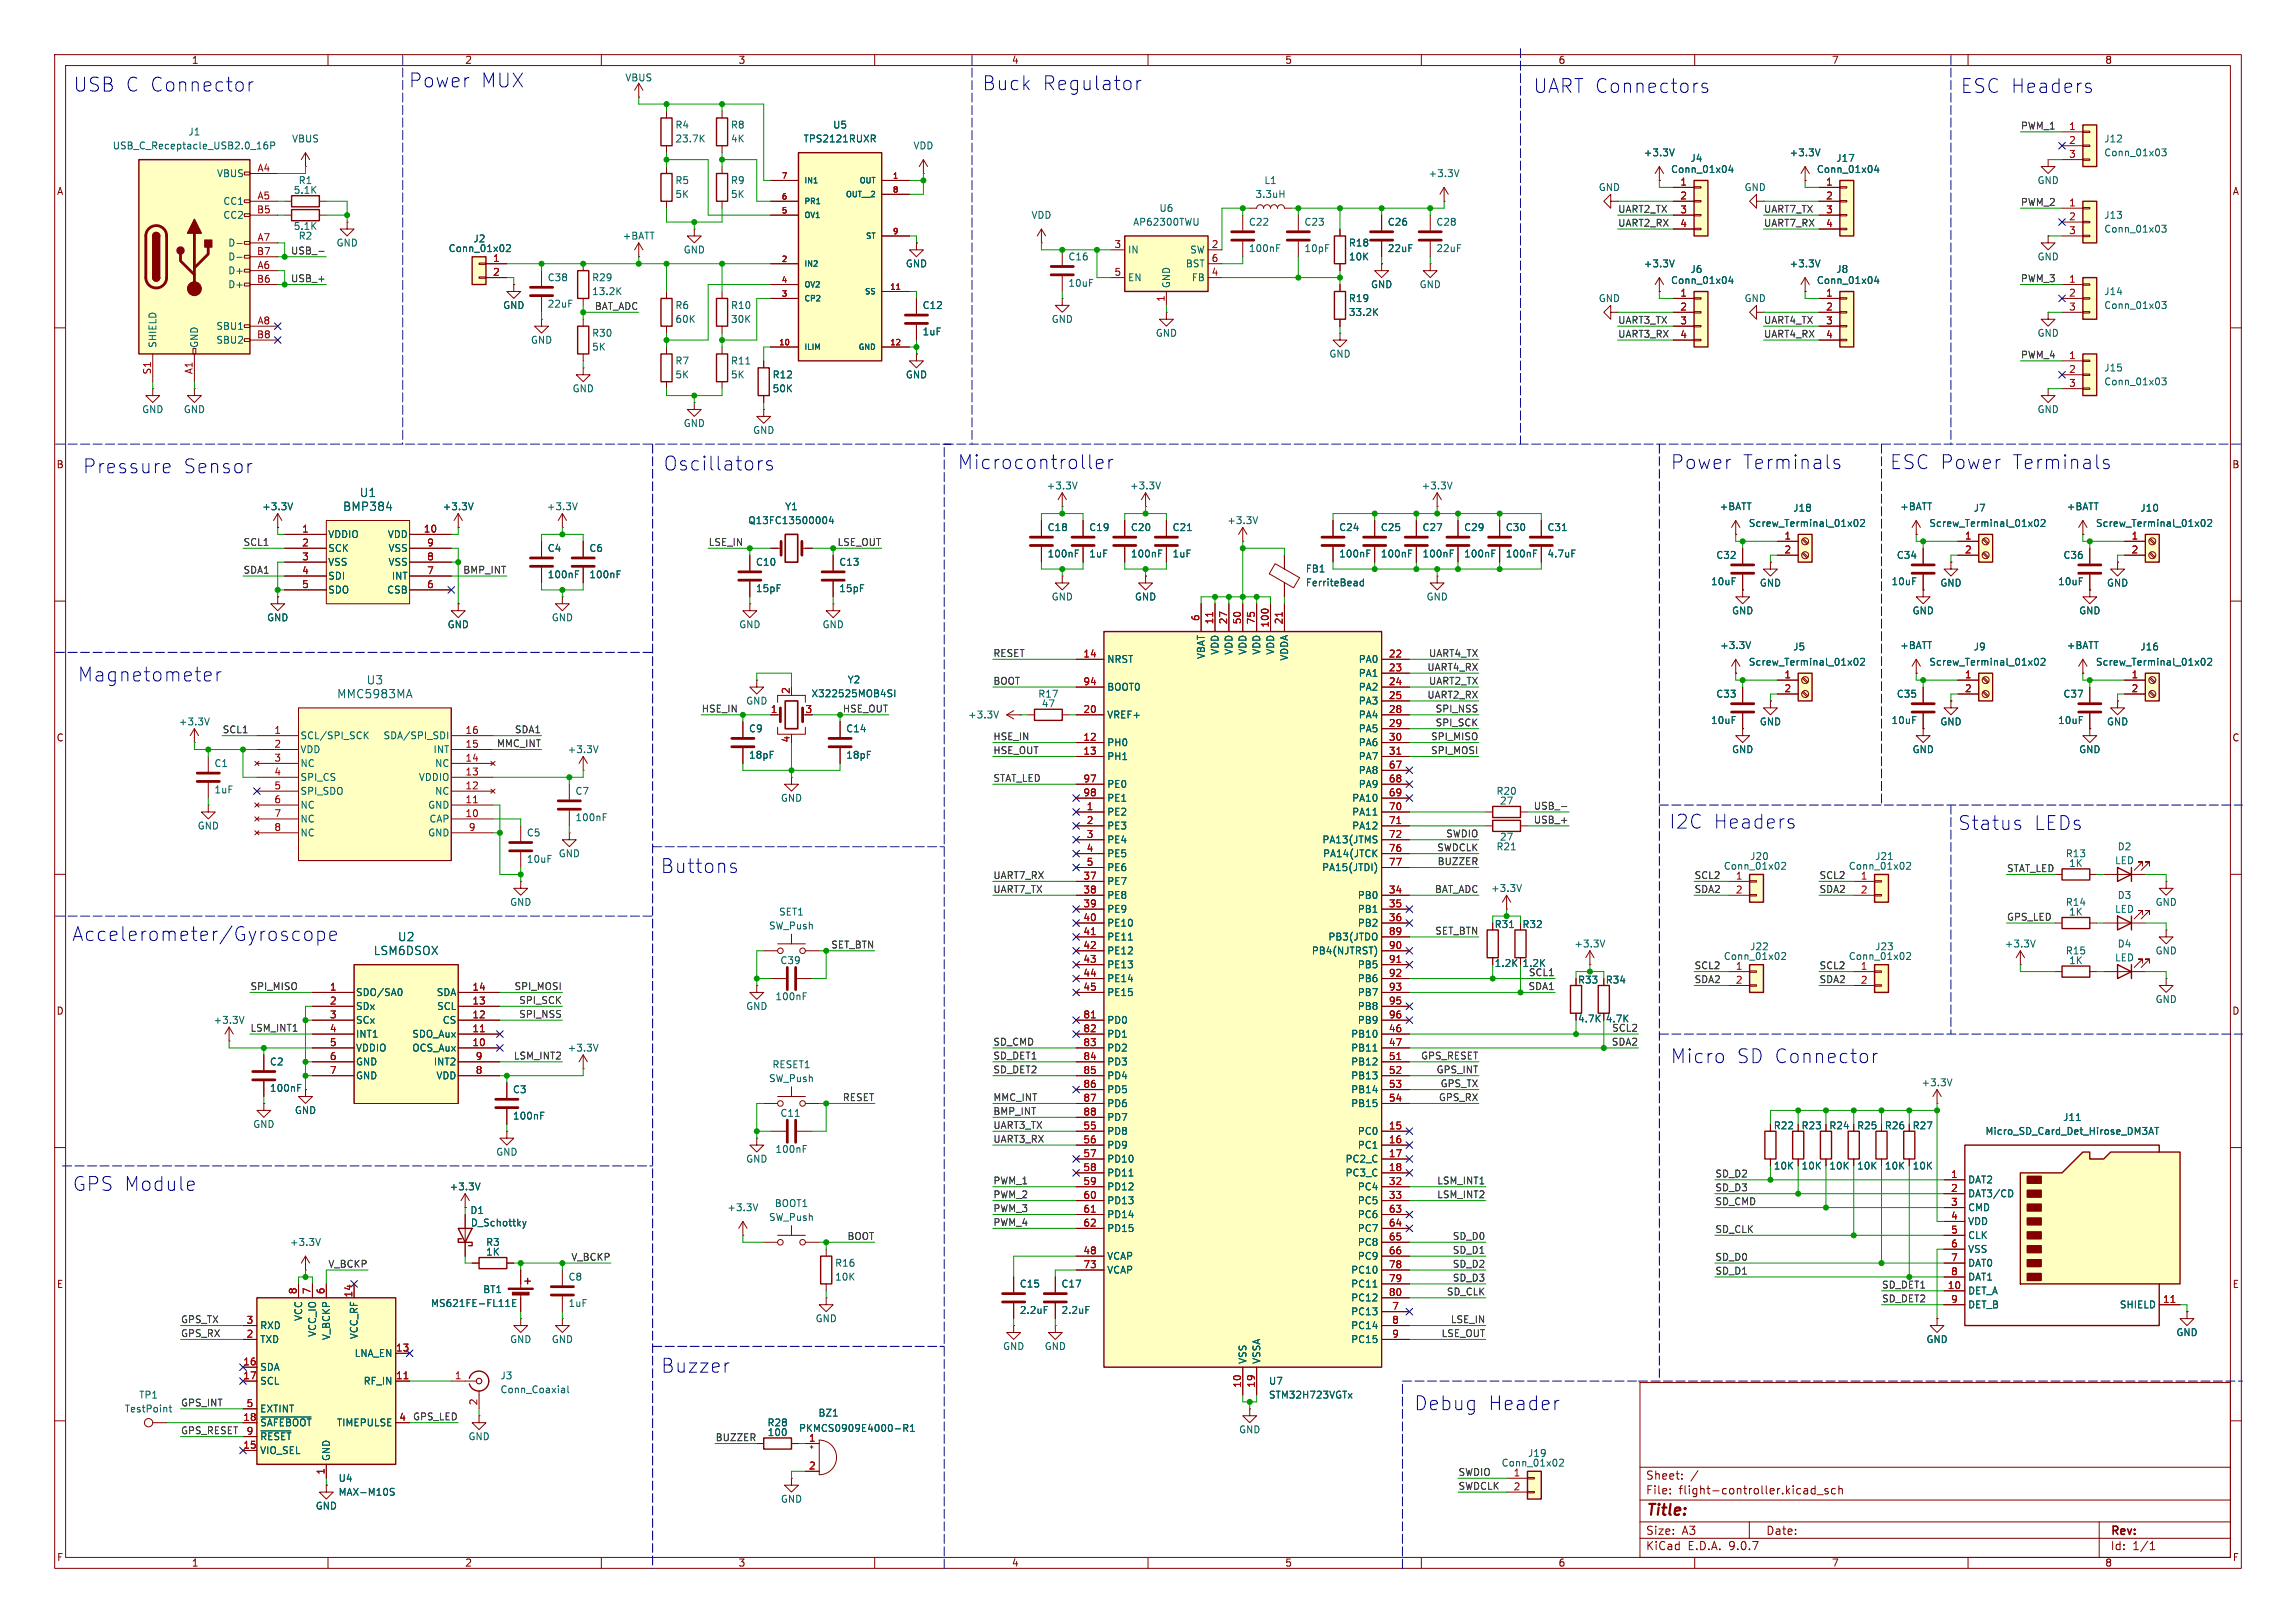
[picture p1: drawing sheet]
<svg xmlns="http://www.w3.org/2000/svg" width="420mm" height="297mm" viewBox="0 0 420 297" stroke-linecap="round" stroke-linejoin="round" font-family="sans-serif">
<defs><g id="words">
<g font-size="3.5" fill="#0000c2">
<text x="13.4" y="17">USB C Connector</text>
<text x="74.8" y="16.2">Power</text>
<text x="87.9" y="16.2">MUX</text>
<text x="179.7" y="16.7">Buck</text>
<text x="190.7" y="16.7">Regulator</text>
<text x="280.5" y="17.3">UART Connectors</text>
<text x="358.6" y="17.3">ESC Headers</text>
<text x="15.2" y="86.8">Pressure</text>
<text x="33.5" y="86.8">Sensor</text>
<text x="121.4" y="86.3">Oscillators</text>
<text x="175.2" y="86.1">Microcontroller</text>
<text x="305.6" y="86.1">Power</text>
<text x="318.7" y="86.1">Terminals</text>
<text x="345.7" y="86.1">ESC Power</text>
<text x="368" y="86.1">Terminals</text>
<text x="14.2" y="124.9">Magnetometer</text>
<text x="305.3" y="151.9">I2C</text>
<text x="313.4" y="151.9">Headers</text>
<text x="358.2" y="152.1">Status</text>
<text x="372" y="152.1">LEDs</text>
<text x="120.8" y="160">Buttons</text>
<text x="13.2" y="172.4">Accelerometer/Gyroscope</text>
<text x="305.6" y="194.8">Micro</text>
<text x="317.6" y="194.8">SD Connector</text>
<text x="13.3" y="218.2">GPS Module</text>
<text x="120.9" y="251.4">Buzzer</text>
<text x="258.7" y="258.3">Debug</text>
<text x="272.2" y="258.3">Header</text>
</g>
<text font-size="2.8" fill="#840000" x="301" y="277.9">Title:</text>
<g font-size="2.1" fill="#006464">
<text x="62.7" y="93.7">BMP384</text>
<text x="65.7" y="91.2">U1</text>
<text x="67" y="125.5">U3</text>
<text x="61.6" y="128">MMC5983MA</text>
<text x="72.7" y="172.4">U2</text>
<text x="68.3" y="175">LSM6DSOX</text>
</g>
<g font-size="2.1" fill="#840000">
<text x="301" y="273.7">File:</text>
<text x="301" y="271">Sheet:</text>
<text x="307.1" y="273.7">flight-controller.kicad_sch</text>
<text x="301" y="281.1">Size:</text>
<text x="307.6" y="281.1">A3</text>
<text x="323" y="281.1">Date:</text>
<text x="386" y="281.3">Rev:</text>
<text x="301" y="283.9">KiCad</text>
<text x="308.7" y="283.9">E.D.A.</text>
<text x="316.3" y="283.9">9.0.7</text>
<text x="386" y="283.9">Id:</text>
<text x="390.1" y="283.9">1/1</text>
</g>
<g font-size="1.8" fill="#840000">
<text x="35" y="11.9">1</text>
<text x="85" y="11.9">2</text>
<text x="135" y="11.9">3</text>
<text x="185" y="11.9">4</text>
<text x="235" y="11.9">5</text>
<text x="285" y="11.9">6</text>
<text x="335" y="11.9">7</text>
<text x="385" y="11.9">8</text>
<text x="10.3" y="35.9">A</text>
<text x="408.3" y="35.9">A</text>
<text x="10.3" y="85.9">B</text>
<text x="408.2" y="85.9">B</text>
<text x="10.3" y="135.9">C</text>
<text x="408.2" y="135.9">C</text>
<text x="273.3" y="170">R31</text>
<text x="278.4" y="170">R32</text>
<text x="273.3" y="177.1">1.2K</text>
<text x="278.4" y="177.1">1.2K</text>
<text x="10.3" y="185.9">D</text>
<text x="288.6" y="180.2">R33</text>
<text x="293.6" y="180.2">R34</text>
<text x="408.2" y="185.9">D</text>
<text x="288.6" y="187.3">4.7K</text>
<text x="293.6" y="187.3">4.7K</text>
<text x="10.3" y="235.9">E</text>
<text x="408.3" y="235.9">E</text>
<text x="10.3" y="285.9">F</text>
<text x="35" y="286.9">1</text>
<text x="85" y="286.9">2</text>
<text x="135" y="286.9">3</text>
<text x="185" y="286.9">4</text>
<text x="235" y="286.9">5</text>
<text x="285" y="286.9">6</text>
<text x="335" y="286.9">7</text>
<text x="385" y="286.9">8</text>
<text x="408.3" y="285.9">F</text>
</g>
<g font-size="1.8" fill="#006464">
<text x="114.3" y="15.1">VBUS</text>
<text x="123.5" y="23.7">R4</text>
<text x="133.6" y="23.7">R8</text>
<text x="152.3" y="23.7">U5</text>
<text x="20.5" y="27.5">USB_C_Receptacle_USB2.0_16P</text>
<text x="34.4" y="25">J1</text>
<text x="53.3" y="26.3">VBUS</text>
<text x="123.5" y="26.3">23.7K</text>
<text x="133.6" y="26.3">4K</text>
<text x="146.9" y="26.3">TPS2121RUXR</text>
<text x="167" y="27.5">VDD</text>
<text x="300.6" y="28.8">+3.3V</text>
<text x="309.1" y="29.8">J4</text>
<text x="327.3" y="28.8">+3.3V</text>
<text x="335.8" y="29.8">J17</text>
<text x="384.8" y="28.8">Conn_01x03</text>
<text x="384.8" y="26.3">J12</text>
<text x="39.6" y="32.6">VBUS</text>
<text x="53.6" y="35.7">5.1K</text>
<text x="54.5" y="33.9">R1</text>
<text x="123.5" y="33.9">R5</text>
<text x="133.6" y="33.9">R9</text>
<text x="231.2" y="33.9">L1</text>
<text x="261.2" y="32.6">+3.3V</text>
<text x="292.3" y="35.2">GND</text>
<text x="305.6" y="31.9">Conn_01x04</text>
<text x="319" y="35.2">GND</text>
<text x="332.2" y="31.9">Conn_01x04</text>
<text x="372.6" y="33.9">GND</text>
<text x="40.8" y="37.7">CC1</text>
<text x="40.8" y="40.2">CC2</text>
<text x="123.5" y="36.4">5K</text>
<text x="133.6" y="36.4">5K</text>
<text x="188.6" y="40.2">VDD</text>
<text x="207.2" y="41.5">AP62300TWU</text>
<text x="212" y="39">U6</text>
<text x="228.4" y="41.5">C22</text>
<text x="229.6" y="36.4">3.3uH</text>
<text x="238.5" y="41.5">C23</text>
<text x="253.8" y="41.5">C26</text>
<text x="262.6" y="41.5">C28</text>
<text x="384.8" y="40.2">J13</text>
<text x="41.7" y="45.3">D-</text>
<text x="41.7" y="47.9">D-</text>
<text x="53.6" y="42.3">5.1K</text>
<text x="54.5" y="44">R2</text>
<text x="61.5" y="45.3">GND</text>
<text x="82" y="46.3">Conn_01x02</text>
<text x="86.5" y="44.6">J2</text>
<text x="113.8" y="44">+BATT</text>
<text x="125" y="46.6">GND</text>
<text x="195.3" y="47.9">C16</text>
<text x="206.2" y="46.6">IN</text>
<text x="217.6" y="46.6">SW</text>
<text x="228.4" y="46.3">100nF</text>
<text x="238.5" y="46.3">10pF</text>
<text x="246.6" y="45.3">R18</text>
<text x="246.6" y="47.9">10K</text>
<text x="253.8" y="46.3">22uF</text>
<text x="262.6" y="46.3">22uF</text>
<text x="372.6" y="47.9">GND</text>
<text x="384.8" y="42.8">Conn_01x03</text>
<text x="41.7" y="50.4">D+</text>
<text x="41.7" y="52.9">D+</text>
<text x="100.1" y="51.7">C38</text>
<text x="108.2" y="51.7">R29</text>
<text x="165.6" y="49.1">GND</text>
<text x="195.3" y="52.7">10uF</text>
<text x="206.2" y="51.7">EN</text>
<text x="214.2" y="52.8" transform="rotate(-90 214.2 52.8)">GND</text>
<text x="216.8" y="49.1">BST</text>
<text x="217.9" y="51.7">FB</text>
<text x="250.7" y="52.9">GND</text>
<text x="259.6" y="52.9">GND</text>
<text x="300.6" y="49.1">+3.3V</text>
<text x="305.6" y="52.2">Conn_01x04</text>
<text x="309.1" y="50.1">J6</text>
<text x="327.3" y="49.1">+3.3V</text>
<text x="332.2" y="52.2">Conn_01x04</text>
<text x="335.8" y="50.1">J8</text>
<text x="91.9" y="56.7">GND</text>
<text x="100.1" y="56.5">22uF</text>
<text x="108.2" y="54.2">13.2K</text>
<text x="123.5" y="56.7">R6</text>
<text x="123.5" y="59.3">60K</text>
<text x="133.6" y="56.7">R10</text>
<text x="133.6" y="59.3">30K</text>
<text x="168.7" y="56.7">C12</text>
<text x="192.3" y="59.3">GND</text>
<text x="246.6" y="58">33.2K</text>
<text x="246.6" y="55.5">R19</text>
<text x="292.3" y="55.5">GND</text>
<text x="319" y="55.5">GND</text>
<text x="384.8" y="56.7">Conn_01x03</text>
<text x="384.8" y="54.2">J14</text>
<text x="28.8" y="63.8" transform="rotate(-90 28.8 63.8)">SHIELD</text>
<text x="36.4" y="63.8" transform="rotate(-90 36.4 63.8)">GND</text>
<text x="39.5" y="60.6">SBU1</text>
<text x="39.5" y="63.1">SBU2</text>
<text x="97" y="63.1">GND</text>
<text x="108.2" y="64.4">5K</text>
<text x="108.2" y="61.8">R30</text>
<text x="168.7" y="61.6">1uF</text>
<text x="211.3" y="61.8">GND</text>
<text x="243.1" y="65.6">GND</text>
<text x="372.6" y="61.8">GND</text>
<text x="104.6" y="72">GND</text>
<text x="123.5" y="66.9">R7</text>
<text x="123.5" y="69.4">5K</text>
<text x="133.6" y="69.4">5K</text>
<text x="133.6" y="66.9">R11</text>
<text x="141.2" y="69.4">R12</text>
<text x="141.2" y="72">50K</text>
<text x="165.6" y="69.4">GND</text>
<text x="384.8" y="70.7">Conn_01x03</text>
<text x="384.8" y="68.2">J15</text>
<text x="25.9" y="75.8">GND</text>
<text x="33.5" y="75.8">GND</text>
<text x="372.6" y="75.8">GND</text>
<text x="125" y="78.3">GND</text>
<text x="137.7" y="79.6">GND</text>
<text x="191.4" y="89.8">+3.3V</text>
<text x="206.6" y="89.8">+3.3V</text>
<text x="259.9" y="89.8">+3.3V</text>
<text x="47.9" y="93.6">+3.3V</text>
<text x="80.9" y="93.6">+3.3V</text>
<text x="99.9" y="93.6">+3.3V</text>
<text x="143.5" y="93.6">Y1</text>
<text x="314.5" y="93.6">+BATT</text>
<text x="327.9" y="93.8">J18</text>
<text x="347.5" y="93.6">+BATT</text>
<text x="360.9" y="93.8">J7</text>
<text x="378" y="93.6">+BATT</text>
<text x="391.4" y="93.8">J10</text>
<text x="59.9" y="98.7">VDDIO</text>
<text x="59.9" y="101.2">SCK</text>
<text x="70.8" y="98.7">VDD</text>
<text x="71" y="101.2">VSS</text>
<text x="100.1" y="101.2">C4</text>
<text x="107.7" y="101.2">C6</text>
<text x="136.8" y="96.1">Q13FC13500004</text>
<text x="191.5" y="97.4">C18</text>
<text x="199.1" y="97.4">C19</text>
<text x="206.8" y="97.4">C20</text>
<text x="214.4" y="97.4">C21</text>
<text x="224.4" y="96.1">+3.3V</text>
<text x="244.9" y="97.4">C24</text>
<text x="252.5" y="97.4">C25</text>
<text x="260.1" y="97.4">C27</text>
<text x="267.7" y="97.4">C29</text>
<text x="275.3" y="97.4">C30</text>
<text x="283" y="97.4">C31</text>
<text x="319.8" y="96.6">Screw_Terminal_01x02</text>
<text x="352.8" y="96.6">Screw_Terminal_01x02</text>
<text x="383.3" y="96.6">Screw_Terminal_01x02</text>
<text x="59.9" y="103.7">VSS</text>
<text x="59.9" y="106.3">SDI</text>
<text x="71" y="103.7">VSS</text>
<text x="71.6" y="106.3">INT</text>
<text x="100.1" y="106">100nF</text>
<text x="107.7" y="106">100nF</text>
<text x="138.2" y="103.7">C10</text>
<text x="153.4" y="103.7">C13</text>
<text x="191.5" y="102.2">100nF</text>
<text x="199.1" y="102.2">1uF</text>
<text x="206.8" y="102.2">100nF</text>
<text x="214.4" y="102.2">1uF</text>
<text x="238.8" y="105">FB1</text>
<text x="238.8" y="107.5">FerriteBead</text>
<text x="244.9" y="102.2">100nF</text>
<text x="252.5" y="102.2">100nF</text>
<text x="260.1" y="102.2">100nF</text>
<text x="267.7" y="102.2">100nF</text>
<text x="275.3" y="102.2">100nF</text>
<text x="283" y="102.2">4.7uF</text>
<text x="312.9" y="107.3">10uF</text>
<text x="313.9" y="102.5">C32</text>
<text x="321.8" y="107.5">GND</text>
<text x="345.9" y="107.3">10uF</text>
<text x="346.9" y="102.5">C34</text>
<text x="354.8" y="107.5">GND</text>
<text x="376.4" y="107.3">10uF</text>
<text x="377.4" y="102.5">C36</text>
<text x="385.3" y="107.5">GND</text>
<text x="48.8" y="113.9">GND</text>
<text x="59.9" y="108.8">SDO</text>
<text x="70.7" y="108.8">CSB</text>
<text x="100.8" y="113.9">GND</text>
<text x="138.2" y="108.6">15pF</text>
<text x="153.4" y="108.6">15pF</text>
<text x="192.3" y="110.1">GND</text>
<text x="207.5" y="110.1">GND</text>
<text x="260.9" y="110.1">GND</text>
<text x="316.7" y="112.6">GND</text>
<text x="349.8" y="112.6">GND</text>
<text x="380.2" y="112.6">GND</text>
<text x="81.8" y="115.2">GND</text>
<text x="135.1" y="115.2">GND</text>
<text x="150.4" y="115.2">GND</text>
<text x="223.1" y="119.9" transform="rotate(-90 223.1 119.9)">VDD</text>
<text x="225.7" y="119.9" transform="rotate(-90 225.7 119.9)">VDD</text>
<text x="228.2" y="119.9" transform="rotate(-90 228.2 119.9)">VDD</text>
<text x="230.7" y="119.9" transform="rotate(-90 230.7 119.9)">VDD</text>
<text x="233.3" y="119.9" transform="rotate(-90 233.3 119.9)">VDD</text>
<text x="314.6" y="119">+3.3V</text>
<text x="327.9" y="119.2">J5</text>
<text x="347.5" y="119">+BATT</text>
<text x="360.9" y="119.2">J9</text>
<text x="378" y="119">+BATT</text>
<text x="391.4" y="119.2">J16</text>
<text x="155" y="125.3">Y2</text>
<text x="202.4" y="121.5">NRST</text>
<text x="220.6" y="120.7" transform="rotate(-90 220.6 120.7)">VBAT</text>
<text x="235.8" y="121" transform="rotate(-90 235.8 121)">VDDA</text>
<text x="248.5" y="121.5">PA0</text>
<text x="248.5" y="124.1">PA1</text>
<text x="319.8" y="122">Screw_Terminal_01x02</text>
<text x="352.8" y="122">Screw_Terminal_01x02</text>
<text x="383.3" y="122">Screw_Terminal_01x02</text>
<text x="136.4" y="129.1">GND</text>
<text x="148.3" y="127.8">X322525MOB4SI</text>
<text x="177" y="131.7">+3.3V</text>
<text x="189.8" y="127.9">R17</text>
<text x="190.5" y="129.6">47</text>
<text x="202.4" y="126.6">BOOT0</text>
<text x="202.4" y="131.7">VREF+</text>
<text x="248.5" y="126.6">PA2</text>
<text x="248.5" y="129.1">PA3</text>
<text x="248.5" y="131.7">PA4</text>
<text x="313.9" y="127.9">C33</text>
<text x="346.9" y="127.9">C35</text>
<text x="377.4" y="127.9">C37</text>
<text x="32.6" y="132.9">+3.3V</text>
<text x="54.9" y="135.5">SCL/SPI_SCK</text>
<text x="70.1" y="135.5">SDA/SPI_SDI</text>
<text x="136.9" y="134.2">C9</text>
<text x="154.7" y="134.2">C14</text>
<text x="202.4" y="136.8">PH0</text>
<text x="248.5" y="134.2">PA5</text>
<text x="248.5" y="136.8">PA6</text>
<text x="312.9" y="132.7">10uF</text>
<text x="321.8" y="132.9">GND</text>
<text x="345.9" y="132.7">10uF</text>
<text x="354.8" y="132.9">GND</text>
<text x="376.4" y="132.7">10uF</text>
<text x="385.3" y="132.9">GND</text>
<text x="39.1" y="140.6">C1</text>
<text x="54.9" y="138">VDD</text>
<text x="54.9" y="140.6">NC</text>
<text x="54.9" y="143.1">SPI_CS</text>
<text x="76.5" y="143.1">VDDIO</text>
<text x="79.2" y="138">INT</text>
<text x="79.5" y="140.6">NC</text>
<text x="103.7" y="138">+3.3V</text>
<text x="136.9" y="139">18pF</text>
<text x="154.7" y="139">18pF</text>
<text x="202.4" y="139.3">PH1</text>
<text x="248.5" y="139.3">PA7</text>
<text x="248.5" y="141.8">PA8</text>
<text x="316.7" y="138">GND</text>
<text x="349.8" y="138">GND</text>
<text x="380.2" y="138">GND</text>
<text x="39.1" y="145.4">1uF</text>
<text x="54.9" y="145.6">SPI_SDO</text>
<text x="54.9" y="148.2">NC</text>
<text x="78.2" y="148.2">GND</text>
<text x="79.5" y="145.6">NC</text>
<text x="105.2" y="145.6">C7</text>
<text x="142.7" y="146.9">GND</text>
<text x="202.4" y="144.4">PE0</text>
<text x="202.4" y="146.9">PE1</text>
<text x="202.4" y="149.5">PE2</text>
<text x="247.2" y="146.9">PA10</text>
<text x="247.2" y="149.5">PA11</text>
<text x="248.5" y="144.4">PA9</text>
<text x="273.6" y="145.6">R20</text>
<text x="274.3" y="147.4">27</text>
<text x="36.1" y="152">GND</text>
<text x="54.9" y="150.7">NC</text>
<text x="54.9" y="153.3">NC</text>
<text x="78.2" y="153.3">GND</text>
<text x="78.5" y="150.7">CAP</text>
<text x="96.3" y="153.3">C5</text>
<text x="105.2" y="150.5">100nF</text>
<text x="202.4" y="152">PE3</text>
<text x="202.4" y="154.5">PE4</text>
<text x="241.8" y="154.5">PA13(JTMS</text>
<text x="247.2" y="152">PA12</text>
<text x="273.6" y="155.8">R21</text>
<text x="274.3" y="154">27</text>
<text x="387.3" y="155.8">D2</text>
<text x="96.3" y="158.1">10uF</text>
<text x="102.1" y="157.1">GND</text>
<text x="202.4" y="157.1">PE5</text>
<text x="202.4" y="159.6">PE6</text>
<text x="241.7" y="159.6">PA15(JTDI)</text>
<text x="241.9" y="157.1">PA14(JTCK</text>
<text x="315.2" y="159.4">Conn_01x02</text>
<text x="320" y="157.6">J20</text>
<text x="338.1" y="159.4">Conn_01x02</text>
<text x="342.9" y="157.6">J21</text>
<text x="377.8" y="157.1">R13</text>
<text x="378.4" y="158.9">1K</text>
<text x="386.8" y="158.3">LED</text>
<text x="93.2" y="166">GND</text>
<text x="142.4" y="167.7">SET1</text>
<text x="202.4" y="162.2">PE7</text>
<text x="202.4" y="164.7">PE8</text>
<text x="202.4" y="167.2">PE9</text>
<text x="248.3" y="164.7">PB0</text>
<text x="248.3" y="167.2">PB1</text>
<text x="272.6" y="163.4">+3.3V</text>
<text x="377.8" y="166">R14</text>
<text x="378.4" y="167.7">1K</text>
<text x="386.8" y="167.2">LED</text>
<text x="387.3" y="164.7">D3</text>
<text x="394.2" y="166">GND</text>
<text x="140.6" y="170.3">SW_Push</text>
<text x="202.4" y="169.8">PE10</text>
<text x="202.4" y="172.3">PE11</text>
<text x="242.9" y="172.3">PB3(JTDO</text>
<text x="248.3" y="169.8">PB2</text>
<text x="287.9" y="173.6">+3.3V</text>
<text x="366.6" y="173.6">+3.3V</text>
<text x="387.3" y="173.6">D4</text>
<text x="142.7" y="176.6">C39</text>
<text x="202.4" y="174.9">PE12</text>
<text x="202.4" y="177.4">PE13</text>
<text x="202.4" y="179.9">PE14</text>
<text x="239.9" y="174.9">PB4(NJTRST)</text>
<text x="248.3" y="177.4">PB5</text>
<text x="248.3" y="179.9">PB6</text>
<text x="315.2" y="175.9">Conn_01x02</text>
<text x="320" y="174.1">J22</text>
<text x="338.1" y="175.9">Conn_01x02</text>
<text x="342.9" y="174.1">J23</text>
<text x="377.8" y="174.9">R15</text>
<text x="378.4" y="176.6">1K</text>
<text x="386.8" y="176.1">LED</text>
<text x="394.2" y="174.9">GND</text>
<text x="65" y="182.5">SDO/SA0</text>
<text x="65" y="185">SDx</text>
<text x="79.8" y="182.5">SDA</text>
<text x="79.9" y="185">SCL</text>
<text x="136.4" y="185">GND</text>
<text x="141.7" y="183.2">100nF</text>
<text x="202.4" y="182.5">PE15</text>
<text x="248.3" y="182.5">PB7</text>
<text x="248.3" y="185">PB8</text>
<text x="394.2" y="183.7">GND</text>
<text x="39" y="187.6">+3.3V</text>
<text x="65" y="187.6">SCx</text>
<text x="65" y="190.1">INT1</text>
<text x="75.3" y="190.1">SDO_Aux</text>
<text x="80.9" y="187.6">CS</text>
<text x="202.4" y="187.6">PD0</text>
<text x="202.4" y="190.1">PD1</text>
<text x="247.1" y="190.1">PB10</text>
<text x="248.3" y="187.6">PB9</text>
<text x="49.3" y="195.2">C2</text>
<text x="65" y="192.6">VDDIO</text>
<text x="65" y="195.2">GND</text>
<text x="65" y="197.7">GND</text>
<text x="75.3" y="192.6">OCS_Aux</text>
<text x="79.3" y="195.2">INT2</text>
<text x="79.7" y="197.7">VDD</text>
<text x="103.7" y="192.6">+3.3V</text>
<text x="141.2" y="195.7">RESET1</text>
<text x="202.4" y="192.6">PD2</text>
<text x="202.4" y="195.2">PD3</text>
<text x="202.4" y="197.7">PD4</text>
<text x="247.1" y="192.6">PB11</text>
<text x="247.1" y="195.2">PB12</text>
<text x="247.1" y="197.7">PB13</text>
<text x="49.3" y="200">100nF</text>
<text x="93.7" y="200.3">C3</text>
<text x="140.6" y="198.2">SW_Push</text>
<text x="202.4" y="200.3">PD5</text>
<text x="202.4" y="202.8">PD6</text>
<text x="247.1" y="200.3">PB14</text>
<text x="247.1" y="202.8">PB15</text>
<text x="351.4" y="199">+3.3V</text>
<text x="46.2" y="206.6">GND</text>
<text x="53.8" y="204.1">GND</text>
<text x="93.7" y="205.1">100nF</text>
<text x="142.7" y="204.6">C11</text>
<text x="202.4" y="205.3">PD7</text>
<text x="202.4" y="207.9">PD8</text>
<text x="248.3" y="207.9">PC0</text>
<text x="324.4" y="206.9">R22</text>
<text x="329.4" y="206.9">R23</text>
<text x="334.5" y="206.9">R24</text>
<text x="339.6" y="206.9">R25</text>
<text x="344.7" y="206.9">R26</text>
<text x="349.8" y="206.9">R27</text>
<text x="363.1" y="207.9">Micro_SD_Card_Det_Hirose_DM3AT</text>
<text x="377.3" y="205.3">J11</text>
<text x="90.7" y="211.7">GND</text>
<text x="136.4" y="213">GND</text>
<text x="141.7" y="211.2">100nF</text>
<text x="202.4" y="210.4">PD9</text>
<text x="202.4" y="213">PD10</text>
<text x="202.4" y="215.5">PD11</text>
<text x="246" y="213">PC2_C</text>
<text x="246" y="215.5">PC3_C</text>
<text x="248.3" y="210.4">PC1</text>
<text x="324.4" y="214.2">10K</text>
<text x="329.4" y="214.2">10K</text>
<text x="334.5" y="214.2">10K</text>
<text x="339.6" y="214.2">10K</text>
<text x="344.7" y="214.2">10K</text>
<text x="349.8" y="214.2">10K</text>
<text x="82.1" y="218">+3.3V</text>
<text x="132.9" y="221.8">+3.3V</text>
<text x="141.6" y="221.1">BOOT1</text>
<text x="202.4" y="218">PD12</text>
<text x="202.4" y="220.6">PD13</text>
<text x="248.3" y="218">PC4</text>
<text x="248.3" y="220.6">PC5</text>
<text x="359.9" y="216.8">DAT2</text>
<text x="359.9" y="219.3">DAT3/CD</text>
<text x="359.9" y="221.8">CMD</text>
<text x="86" y="222.4">D1</text>
<text x="86" y="224.6">D_Schottky</text>
<text x="140.6" y="223.6">SW_Push</text>
<text x="202.4" y="223.1">PD14</text>
<text x="202.4" y="225.7">PD15</text>
<text x="248.3" y="223.1">PC6</text>
<text x="248.3" y="225.7">PC7</text>
<text x="359.9" y="224.4">VDD</text>
<text x="359.9" y="226.9">CLK</text>
<text x="52.9" y="228.2">+3.3V</text>
<text x="88.8" y="228.2">R3</text>
<text x="88.8" y="230">1K</text>
<text x="152.7" y="232">R16</text>
<text x="202.4" y="230.7">VCAP</text>
<text x="202.4" y="233.3">VCAP</text>
<text x="247.1" y="233.3">PC10</text>
<text x="248.3" y="228.2">PC8</text>
<text x="248.3" y="230.7">PC9</text>
<text x="359.9" y="229.5">VSS</text>
<text x="359.9" y="232">DAT0</text>
<text x="78.7" y="239.4">MS621FE-FL11E</text>
<text x="88.3" y="236.8">BT1</text>
<text x="103.9" y="234.5">C8</text>
<text x="103.9" y="239.4">1uF</text>
<text x="152.7" y="234.5">10K</text>
<text x="186.4" y="235.8">C15</text>
<text x="194.1" y="235.8">C17</text>
<text x="247.1" y="235.8">PC11</text>
<text x="247.1" y="238.4">PC12</text>
<text x="359.9" y="234.5">DAT1</text>
<text x="359.9" y="237.1">DET_A</text>
<text x="359.9" y="239.6">DET_B</text>
<text x="387.7" y="239.6">SHIELD</text>
<text x="47.5" y="243.4">RXD</text>
<text x="47.5" y="246">TXD</text>
<text x="55.5" y="241.8" transform="rotate(-90 55.5 241.8)">VCC</text>
<text x="58" y="244.7" transform="rotate(-90 58 244.7)">VCC_IO</text>
<text x="60.6" y="245.3" transform="rotate(-90 60.6 245.3)">V_BCKP</text>
<text x="65.6" y="245.2" transform="rotate(-90 65.6 245.2)">VCC_RF</text>
<text x="93.2" y="246">GND</text>
<text x="100.8" y="246">GND</text>
<text x="149.1" y="242.2">GND</text>
<text x="186.4" y="240.6">2.2uF</text>
<text x="194.1" y="240.6">2.2uF</text>
<text x="247.1" y="240.9">PC13</text>
<text x="247.1" y="243.4">PC14</text>
<text x="247.1" y="246">PC15</text>
<text x="352.3" y="246">GND</text>
<text x="398" y="244.7">GND</text>
<text x="47.5" y="251.1">SDA</text>
<text x="64.8" y="248.5">LNA_EN</text>
<text x="183.4" y="247.2">GND</text>
<text x="191" y="247.2">GND</text>
<text x="228.2" y="249.7" transform="rotate(-90 228.2 249.7)">VSS</text>
<text x="230.7" y="249.7" transform="rotate(-90 230.7 249.7)">VSSA</text>
<text x="25.4" y="256.1">TP1</text>
<text x="47.5" y="253.6">SCL</text>
<text x="66.4" y="253.6">RF_IN</text>
<text x="91.4" y="252.6">J3</text>
<text x="91.4" y="255.2">Conn_Coaxial</text>
<text x="232" y="253.6">U7</text>
<text x="232" y="256.1">STM32H723VGTx</text>
<text x="22.7" y="258.7">TestPoint</text>
<text x="47.5" y="258.7">EXTINT</text>
<text x="47.5" y="261.2">~{SAFEBOOT}</text>
<text x="47.5" y="263.8">~{RESET}</text>
<text x="61.5" y="261.2">TIMEPULSE</text>
<text x="85.6" y="263.8">GND</text>
<text x="140.3" y="261.2">R28</text>
<text x="140.3" y="263">100</text>
<text x="146.1" y="262.2">PKMCS0909E4000-R1</text>
<text x="149.6" y="259.4">BZ1</text>
<text x="226.6" y="262.5">GND</text>
<text x="47.5" y="266.3">VIO_SEL</text>
<text x="60.6" y="267.5" transform="rotate(-90 60.6 267.5)">GND</text>
<text x="274.6" y="268.6">Conn_01x02</text>
<text x="279.4" y="266.8">J19</text>
<text x="61.8" y="271.4">U4</text>
<text x="61.8" y="273.9">MAX-M10S</text>
<text x="142.7" y="275.2">GND</text>
<text x="57.7" y="276.5">GND</text>
</g>
<g font-size="1.8" fill="#0f0f0f">
<text x="369.6" y="23.8">PWM_1</text>
<text x="295.9" y="39">UART2_TX</text>
<text x="295.9" y="41.6">UART2_RX</text>
<text x="322.6" y="41.6">UART7_RX</text>
<text x="322.6" y="39">UART7_TX</text>
<text x="369.6" y="37.8">PWM_2</text>
<text x="53.1" y="46.6">USB_-</text>
<text x="53.1" y="51.7">USB_+</text>
<text x="369.6" y="51.7">PWM_3</text>
<text x="108.7" y="56.8">BAT_ADC</text>
<text x="295.9" y="59.3">UART3_TX</text>
<text x="322.6" y="59.3">UART4_TX</text>
<text x="295.9" y="61.9">UART3_RX</text>
<text x="322.6" y="61.9">UART4_RX</text>
<text x="369.6" y="65.7">PWM_4</text>
<text x="44.4" y="100">SCL1</text>
<text x="129.5" y="100">LSE_IN</text>
<text x="153.1" y="100">LSE_OUT</text>
<text x="44.4" y="105.1">SDA1</text>
<text x="84.6" y="105.1">BMP_INT</text>
<text x="181.6" y="125.4">BOOT</text>
<text x="181.6" y="120.3">RESET</text>
<text x="261" y="122.8">UART4_RX</text>
<text x="261.3" y="120.3">UART4_TX</text>
<text x="261.3" y="125.4">UART2_TX</text>
<text x="128.3" y="130.5">HSE_IN</text>
<text x="154.1" y="130.5">HSE_OUT</text>
<text x="261" y="127.9">UART2_RX</text>
<text x="262.5" y="130.5">SPI_NSS</text>
<text x="40.6" y="134.3">SCL1</text>
<text x="90.8" y="136.8">MMC_INT</text>
<text x="94.1" y="134.3">SDA1</text>
<text x="181.6" y="135.5">HSE_IN</text>
<text x="261.7" y="135.5">SPI_MISO</text>
<text x="262.5" y="133">SPI_SCK</text>
<text x="181.6" y="138.1">HSE_OUT</text>
<text x="181.6" y="143.2">STAT_LED</text>
<text x="261.7" y="138.1">SPI_MOSI</text>
<text x="280.5" y="148.2">USB_-</text>
<text x="262.8" y="155.9">SWDCLK</text>
<text x="264.4" y="153.3">SWDIO</text>
<text x="280.5" y="150.8">USB_+</text>
<text x="181.6" y="160.9">UART7_RX</text>
<text x="262.9" y="158.4">BUZZER</text>
<text x="309.9" y="160.9">SCL2</text>
<text x="332.7" y="160.9">SCL2</text>
<text x="367" y="159.7">STAT_LED</text>
<text x="181.6" y="163.5">UART7_TX</text>
<text x="262.4" y="163.5">BAT_ADC</text>
<text x="309.9" y="163.5">SDA2</text>
<text x="332.7" y="163.5">SDA2</text>
<text x="152" y="173.6">SET_BTN</text>
<text x="262.4" y="171.1">SET_BTN</text>
<text x="367" y="168.6">GPS_LED</text>
<text x="279.6" y="178.7">SCL1</text>
<text x="309.9" y="177.5">SCL2</text>
<text x="309.9" y="180">SDA2</text>
<text x="332.7" y="180">SDA2</text>
<text x="332.7" y="177.5">SCL2</text>
<text x="45.7" y="181.3">SPI_MISO</text>
<text x="94" y="181.3">SPI_MOSI</text>
<text x="94.9" y="183.8">SPI_SCK</text>
<text x="279.5" y="181.3">SDA1</text>
<text x="45.7" y="188.9">LSM_INT1</text>
<text x="94.9" y="186.3">SPI_NSS</text>
<text x="181.6" y="191.4">SD_CMD</text>
<text x="294.7" y="191.4">SDA2</text>
<text x="294.8" y="188.9">SCL2</text>
<text x="93.9" y="194">LSM_INT2</text>
<text x="181.6" y="194">SD_DET1</text>
<text x="181.6" y="196.5">SD_DET2</text>
<text x="259.8" y="194">GPS_RESET</text>
<text x="262.7" y="196.5">GPS_INT</text>
<text x="154.1" y="201.6">RESET</text>
<text x="181.6" y="201.6">MMC_INT</text>
<text x="263.1" y="201.6">GPS_RX</text>
<text x="263.4" y="199">GPS_TX</text>
<text x="181.6" y="209.2">UART3_RX</text>
<text x="181.6" y="204.1">BMP_INT</text>
<text x="181.6" y="206.7">UART3_TX</text>
<text x="313.7" y="215.6">SD_D2</text>
<text x="181.6" y="221.9">PWM_3</text>
<text x="181.6" y="216.8">PWM_1</text>
<text x="181.6" y="219.4">PWM_2</text>
<text x="262.8" y="216.8">LSM_INT1</text>
<text x="262.8" y="219.4">LSM_INT2</text>
<text x="313.7" y="220.6">SD_CMD</text>
<text x="313.7" y="218.1">SD_D3</text>
<text x="154.9" y="227">BOOT</text>
<text x="181.6" y="224.4">PWM_4</text>
<text x="265.7" y="227">SD_D0</text>
<text x="313.7" y="225.7">SD_CLK</text>
<text x="60" y="232.1">V_BCKP</text>
<text x="104.4" y="230.8">V_BCKP</text>
<text x="265.7" y="229.5">SD_D1</text>
<text x="265.7" y="232.1">SD_D2</text>
<text x="313.7" y="230.8">SD_D0</text>
<text x="313.7" y="233.3">SD_D1</text>
<text x="264.6" y="237.1">SD_CLK</text>
<text x="265.7" y="234.6">SD_D3</text>
<text x="344.2" y="238.4">SD_DET2</text>
<text x="344.2" y="235.9">SD_DET1</text>
<text x="33" y="244.8">GPS_RX</text>
<text x="33" y="242.2">GPS_TX</text>
<text x="263.6" y="244.8">LSE_OUT</text>
<text x="265.3" y="242.2">LSE_IN</text>
<text x="33" y="257.5">GPS_INT</text>
<text x="33" y="262.5">GPS_RESET</text>
<text x="75.5" y="260">GPS_LED</text>
<text x="130.8" y="263.8">BUZZER</text>
<text x="266.7" y="270.2">SWDIO</text>
<text x="266.7" y="272.7">SWDCLK</text>
</g>
<g font-size="1.8" fill="#a90000">
<text x="378.4" y="23.9">1</text>
<text x="378.4" y="26.4">2</text>
<text x="378.4" y="29">3</text>
<text x="47" y="31.5">A4</text>
<text x="307.3" y="34">1</text>
<text x="333.9" y="34">1</text>
<text x="46.9" y="39.1">B5</text>
<text x="47" y="36.6">A5</text>
<text x="307.3" y="36.6">2</text>
<text x="307.3" y="39.1">3</text>
<text x="307.3" y="41.7">4</text>
<text x="333.9" y="36.6">2</text>
<text x="333.9" y="39.1">3</text>
<text x="333.9" y="41.7">4</text>
<text x="378.4" y="37.8">1</text>
<text x="378.4" y="40.4">2</text>
<text x="46.9" y="46.7">B7</text>
<text x="47" y="44.2">A7</text>
<text x="203.8" y="45.5">3</text>
<text x="221.5" y="45.5">2</text>
<text x="378.4" y="42.9">3</text>
<text x="46.9" y="51.8">B6</text>
<text x="47" y="49.3">A6</text>
<text x="90.1" y="48">1</text>
<text x="90.1" y="50.5">2</text>
<text x="203.8" y="50.5">5</text>
<text x="221.5" y="48">6</text>
<text x="221.5" y="50.5">4</text>
<text x="378.4" y="51.8">1</text>
<text x="47" y="59.4">A8</text>
<text x="213.1" y="55.3" transform="rotate(-90 213.1 55.3)">1</text>
<text x="307.3" y="54.4">1</text>
<text x="307.3" y="56.9">2</text>
<text x="307.3" y="59.4">3</text>
<text x="333.9" y="54.4">1</text>
<text x="333.9" y="56.9">2</text>
<text x="333.9" y="59.4">3</text>
<text x="378.4" y="54.4">2</text>
<text x="378.4" y="56.9">3</text>
<text x="46.9" y="62">B8</text>
<text x="307.3" y="62">4</text>
<text x="333.9" y="62">4</text>
<text x="378.4" y="65.8">1</text>
<text x="27.7" y="68.6" transform="rotate(-90 27.7 68.6)">S1</text>
<text x="35.3" y="68.6" transform="rotate(-90 35.3 68.6)">A1</text>
<text x="378.4" y="68.3">2</text>
<text x="378.4" y="70.9">3</text>
<text x="55.2" y="97.5">1</text>
<text x="55.2" y="100.1">2</text>
<text x="77.4" y="97.5">10</text>
<text x="78" y="100.1">9</text>
<text x="326.3" y="98.8">1</text>
<text x="326.3" y="101.3">2</text>
<text x="359.3" y="98.8">1</text>
<text x="359.3" y="101.3">2</text>
<text x="389.8" y="98.8">1</text>
<text x="389.8" y="101.3">2</text>
<text x="55.2" y="102.6">3</text>
<text x="55.2" y="105.2">4</text>
<text x="55.2" y="107.7">5</text>
<text x="78" y="102.6">8</text>
<text x="78" y="105.2">7</text>
<text x="78" y="107.7">6</text>
<text x="219.5" y="113.7" transform="rotate(-90 219.5 113.7)">6</text>
<text x="222" y="114.3" transform="rotate(-90 222 114.3)">11</text>
<text x="224.5" y="114.3" transform="rotate(-90 224.5 114.3)">27</text>
<text x="227.1" y="114.3" transform="rotate(-90 227.1 114.3)">50</text>
<text x="229.6" y="114.3" transform="rotate(-90 229.6 114.3)">75</text>
<text x="232.2" y="114.9" transform="rotate(-90 232.2 114.9)">100</text>
<text x="234.7" y="114.3" transform="rotate(-90 234.7 114.3)">21</text>
<text x="198.1" y="120.4">14</text>
<text x="198.1" y="125.5">94</text>
<text x="254" y="120.4">22</text>
<text x="254" y="122.9">23</text>
<text x="254" y="125.5">24</text>
<text x="326.3" y="124.2">1</text>
<text x="359.3" y="124.2">1</text>
<text x="389.8" y="124.2">1</text>
<text x="140.9" y="130.6">1</text>
<text x="144.5" y="127.1" transform="rotate(-90 144.5 127.1)">2</text>
<text x="147.2" y="130.6">3</text>
<text x="198.1" y="130.6">20</text>
<text x="254" y="128">25</text>
<text x="254" y="130.6">28</text>
<text x="326.3" y="126.7">2</text>
<text x="359.3" y="126.7">2</text>
<text x="389.8" y="126.7">2</text>
<text x="50.1" y="134.4">1</text>
<text x="50.1" y="136.9">2</text>
<text x="85" y="134.4">16</text>
<text x="85" y="136.9">15</text>
<text x="144.5" y="136" transform="rotate(-90 144.5 136)">4</text>
<text x="198.1" y="135.6">12</text>
<text x="254" y="133.1">29</text>
<text x="254" y="135.6">30</text>
<text x="50.1" y="139.4">3</text>
<text x="50.1" y="142">4</text>
<text x="85" y="139.4">14</text>
<text x="85" y="142">13</text>
<text x="198.1" y="138.2">13</text>
<text x="198.1" y="143.3">97</text>
<text x="254" y="138.2">31</text>
<text x="254" y="140.7">67</text>
<text x="254" y="143.3">68</text>
<text x="50.1" y="144.5">5</text>
<text x="50.1" y="147.1">6</text>
<text x="50.1" y="149.6">7</text>
<text x="85" y="144.5">12</text>
<text x="85" y="147.1">11</text>
<text x="85" y="149.6">10</text>
<text x="198.1" y="145.8">98</text>
<text x="198.7" y="148.3">1</text>
<text x="254" y="145.8">69</text>
<text x="254" y="148.3">70</text>
<text x="50.1" y="152.1">8</text>
<text x="85.7" y="152.1">9</text>
<text x="198.7" y="150.9">2</text>
<text x="198.7" y="153.4">3</text>
<text x="198.7" y="156">4</text>
<text x="254" y="150.9">71</text>
<text x="254" y="153.4">72</text>
<text x="254" y="156">76</text>
<text x="198.1" y="161">37</text>
<text x="198.7" y="158.5">5</text>
<text x="254" y="158.5">77</text>
<text x="317.4" y="161">1</text>
<text x="340.3" y="161">1</text>
<text x="198.1" y="163.6">38</text>
<text x="198.1" y="166.1">39</text>
<text x="254" y="163.6">34</text>
<text x="254" y="166.1">35</text>
<text x="317.4" y="163.6">2</text>
<text x="340.3" y="163.6">2</text>
<text x="198.1" y="168.7">40</text>
<text x="198.1" y="171.2">41</text>
<text x="198.1" y="173.7">42</text>
<text x="254" y="168.7">36</text>
<text x="254" y="171.2">89</text>
<text x="254" y="173.7">90</text>
<text x="198.1" y="176.3">43</text>
<text x="198.1" y="178.8">44</text>
<text x="254" y="176.3">91</text>
<text x="254" y="178.8">92</text>
<text x="317.4" y="177.5">1</text>
<text x="340.3" y="177.5">1</text>
<text x="60.3" y="181.4">1</text>
<text x="60.3" y="183.9">2</text>
<text x="86.3" y="181.4">14</text>
<text x="86.3" y="183.9">13</text>
<text x="198.1" y="181.4">45</text>
<text x="254" y="181.4">93</text>
<text x="254" y="183.9">95</text>
<text x="317.4" y="180.1">2</text>
<text x="340.3" y="180.1">2</text>
<text x="60.3" y="186.4">3</text>
<text x="60.3" y="189">4</text>
<text x="60.3" y="191.5">5</text>
<text x="86.3" y="186.4">12</text>
<text x="86.3" y="189">11</text>
<text x="86.3" y="191.5">10</text>
<text x="198.1" y="186.4">81</text>
<text x="198.1" y="189">82</text>
<text x="198.1" y="191.5">83</text>
<text x="254" y="186.4">96</text>
<text x="254" y="189">46</text>
<text x="254" y="191.5">47</text>
<text x="60.3" y="194.1">6</text>
<text x="60.3" y="196.6">7</text>
<text x="86.9" y="194.1">9</text>
<text x="86.9" y="196.6">8</text>
<text x="198.1" y="194.1">84</text>
<text x="198.1" y="196.6">85</text>
<text x="254" y="194.1">51</text>
<text x="254" y="196.6">52</text>
<text x="198.1" y="199.1">86</text>
<text x="198.1" y="201.7">87</text>
<text x="254" y="199.1">53</text>
<text x="254" y="201.7">54</text>
<text x="198.1" y="204.2">88</text>
<text x="198.1" y="206.8">55</text>
<text x="198.1" y="209.3">56</text>
<text x="254" y="206.8">15</text>
<text x="254" y="209.3">16</text>
<text x="198.1" y="211.8">57</text>
<text x="198.1" y="214.4">58</text>
<text x="254" y="211.8">17</text>
<text x="254" y="214.4">18</text>
<text x="356.8" y="215.6">1</text>
<text x="198.1" y="216.9">59</text>
<text x="198.1" y="219.5">60</text>
<text x="198.1" y="222">61</text>
<text x="254" y="216.9">32</text>
<text x="254" y="219.5">33</text>
<text x="254" y="222">63</text>
<text x="356.8" y="218.2">2</text>
<text x="356.8" y="220.7">3</text>
<text x="198.1" y="224.5">62</text>
<text x="254" y="224.5">64</text>
<text x="254" y="227.1">65</text>
<text x="356.8" y="223.3">4</text>
<text x="356.8" y="225.8">5</text>
<text x="198.1" y="229.6">48</text>
<text x="198.1" y="232.2">73</text>
<text x="254" y="229.6">66</text>
<text x="254" y="232.2">78</text>
<text x="356.8" y="228.3">6</text>
<text x="356.8" y="230.9">7</text>
<text x="356.8" y="233.4">8</text>
<text x="54.4" y="236.9" transform="rotate(-90 54.4 236.9)">8</text>
<text x="56.9" y="236.9" transform="rotate(-90 56.9 236.9)">7</text>
<text x="59.4" y="236.9" transform="rotate(-90 59.4 236.9)">6</text>
<text x="64.5" y="237.5" transform="rotate(-90 64.5 237.5)">14</text>
<text x="254" y="234.7">79</text>
<text x="254" y="237.2">80</text>
<text x="254.6" y="239.8">7</text>
<text x="356.2" y="236">10</text>
<text x="356.8" y="238.5">9</text>
<text x="395.6" y="238.5">11</text>
<text x="45" y="242.3">3</text>
<text x="45" y="244.9">2</text>
<text x="254.6" y="242.3">8</text>
<text x="254.6" y="244.9">9</text>
<text x="44.4" y="249.9">16</text>
<text x="72.3" y="247.4">13</text>
<text x="44.4" y="252.5">17</text>
<text x="45" y="257.6">5</text>
<text x="72.3" y="252.5">11</text>
<text x="83.1" y="252.5">1</text>
<text x="87.4" y="257.2" transform="rotate(-90 87.4 257.2)">2</text>
<text x="227.1" y="254" transform="rotate(-90 227.1 254)">10</text>
<text x="229.6" y="254" transform="rotate(-90 229.6 254)">19</text>
<text x="44.4" y="260.1">18</text>
<text x="45" y="262.6">9</text>
<text x="73" y="260.1">4</text>
<text x="147.9" y="263.9">1</text>
<text x="44.4" y="265.2">15</text>
<text x="59.4" y="269.9" transform="rotate(-90 59.4 269.9)">1</text>
<text x="147.9" y="269">2</text>
<text x="276.8" y="270.3">1</text>
<text x="276.8" y="272.8">2</text>
</g>
<g font-size="1.4" fill="#a90000">
<text x="142.9" y="32.8">7</text>
<text x="163.2" y="32.8">1</text>
<text x="163.2" y="35.3">8</text>
<text x="142.9" y="36.6">6</text>
<text x="142.9" y="39.1">5</text>
<text x="163.2" y="42.9">9</text>
<text x="142.9" y="48">2</text>
<text x="142.9" y="51.8">4</text>
<text x="162.7" y="53.1">11</text>
<text x="142.9" y="54.4">3</text>
<text x="142.4" y="63.2">10</text>
<text x="162.7" y="63.2">12</text>
</g>
<g font-size="1.4" fill="#006464">
<text x="147.1" y="33.8">IN1</text>
<text x="157.1" y="33.8">OUT</text>
<text x="147.1" y="37.6">PR1</text>
<text x="147.1" y="40.1">OV1</text>
<text x="154.6" y="36.3">OUT__2</text>
<text x="158.3" y="43.9">ST</text>
<text x="147.1" y="49">IN2</text>
<text x="147.1" y="52.8">OV2</text>
<text x="147.1" y="55.3">CP2</text>
<text x="158.1" y="54.1">SS</text>
<text x="147.1" y="64.2">ILIM</text>
<text x="156.9" y="64.2">GND</text>
</g>
</g></defs>
<g fill="none" stroke="#840000" stroke-width=".18">
<path d="M10 10h400v277h-400zM12 12h396v273h-396zM60 10v2M110 10v2M160 10v2M210 10v2M260 10v2M310 10v2M360 10v2M10 60h2M408 60h2M281.9 95.3v2.7"/>
<path d="M10 110h2M281.9 100.1v2.8M408 110h2M10 160h2M408 160h2M55.9 199.4v1.3h1.2l-1.2 1.2-1.3-1.2h1.3M55.9 199.4h.1M92.7 198.1v2.8M106.7 195.6h.1M106.7 193l-.8 1.3M106.7 193l.7 1.3M106.7 193v2.6"/>
<path d="M10 210h2M48.3 201.9v1.3h1.2l-1.2 1.3-1.3-1.3h1.3M48.3 201.9h.1M92.7 202.9v2.8M408 210h2M300 253h108v32h-108zM10 260h2M300 278.5h108M300 274.5h108M300 268.5h108M305.5 273.2v.2M305.5 272.5v.1"/>
<path d="M307.7 270.5v.2M307.7 269.8v.1M310.6 269.1l-1.3 1.9M320 278.5v3M332 271.9v1.5M332 272.5l-.4-.1-.3 .3v.4l.1 .2h.6M332.4 273.5h1.1M334.4 272.5l-.4-.1-.2 .2 .1 .2 .5 .2v.3h-.6M335.7 272.5l-.4-.1-.3 .3v.4l.2 .2h.5M336.4 272.5l.2-.1 .3 .1 .1 .9M336.4 271.9v1.5M384 278.5v6.5"/>
<path d="M408 260h2M60 285v2M110 285v2M160 285v2M210 285v2M260 285v2M300 281.5h108M310 285v2M360 285v2M393.3 283.6h.9M393.3 282.5l.4-.4v1.5"/>
</g>
<path d="M285.8 97.1h.7M287.5 100.7h.6M109.4 191.1l-.4 1.2M98.9 204.1h.4M98.9 203.5h.6" fill="none" stroke="#006464" stroke-width=".18"/>
<path d="M279.9 98.3h4.1M279.9 99.8h4.1M90.7 201.2h4M90.7 202.7h4" fill="none" stroke="#840000" stroke-width=".51"/>
<path d="M328.9 123.2h2.6v5.1h-2.6z" fill="#ffffc2"/>
<path d="M189.2 129.8h5.1v2h-5.1zM328.9 123.2h2.6v5.1h-2.6zM322.8 207h2.1v5.1h-2.1zM327.9 207h2v5.1h-2zM333 207h2v5.1h-2zM338.1 207h2v5.1h-2zM343.2 207h2v5.1h-2zM348.2 207h2.1v5.1h-2.1zM83.8 224.8h2.6l-1.3 2.5zM84.5 226.7h-.7v.6h2.6v.7h-.7M150.1 229.9h2v5h-2z" fill="none" stroke="#840000" stroke-width=".25"/>
<g fill="none" stroke="#840000" stroke-width=".18">
<path d="M35.6 71.1v1.3h1.2l-1.2 1.3-1.3-1.3h1.3M35.6 71.1h.1M259.1 95.3v2.7M259.1 100.1v2.8M262.9 105.4v1.3h1.3l-1.3 1.3-1.3-1.3h1.3M262.9 105.4h.1M106.7 138.4l-.8 1.3M106.7 138.4l.7 1.3M106.7 138.4v2.6M188 130.8h1.2M194.3 130.8h1.3M318.8 133.4v1.2h1.2l-1.2 1.3-1.3-1.3h1.3"/>
<path d="M318.8 133.4h.1M323.8 128.3v1.2h1.3l-1.3 1.3-1.2-1.3h1.2M323.8 128.3h.1M325.1 124.5h3.8M325.1 127h3.8M329.7 124.1l.8 .9M329.7 126.7l.8 .8M329.8 124l.9 .8M329.8 126.5l.9 .8M106.7 141h.1M95.2 161.3v1.3h1.3l-1.3 1.2-1.2-1.2h1.2M95.2 161.3h.1"/>
<path d="M41.9 190.5h.1M41.9 188l-.8 1.2M41.9 188l.8 1.2M41.9 188v2.5M144.8 198.9v1.8M354.3 199.4l-.7 1.3M354.3 199.4l.8 1.3M354.3 199.4v2.5M138.4 208.3v1.3h1.3l-1.3 1.2-1.2-1.2h1.2M138.4 208.3h.1M139.7 201.9h2.5M141 207h2.8"/>
<path d="M142.2 200.7h5.1M145.8 207h2.8M147.3 201.9h2.6M323.8 205.7v1.3M323.8 212.1v1.3M328.9 205.7v1.3M328.9 212.1v1.3M334 205.7v1.3M334 212.1v1.3M339.1 205.7v1.3M339.1 212.1v1.3M344.2 205.7v1.3"/>
<path d="M344.2 212.1v1.3M349.2 205.7v1.3M349.2 212.1v1.3M354.3 201.9h.1M85.1 222.2v7.7M135.9 226.1h.1M135.9 223.5l-.8 1.3M135.9 223.5l.8 1.3M135.9 223.5v2.6M151.1 237.5v1.3h1.3l-1.3 1.2-1.2-1.2h1.2M151.1 237.5h.1M151.1 228.6v1.3"/>
<path d="M151.1 234.9v1.3"/>
<circle cx="330.2" cy="127" r=".63"/>
<circle cx="330.2" cy="124.5" r=".63"/>
<circle cx="142.7" cy="201.9" r=".51"/>
<circle cx="146.8" cy="201.9" r=".51"/>
</g>
<g fill="none" stroke="#006464" stroke-width=".18">
<path d="M265.3 101.3h.4M265.3 100.7h.6M109.4 136.5l-.4 1.2M339.2 120.6l.2-.1a.68 .68 0 0 1 .5 .6 .68 .68 0 0 1-.5 .6l-.3-.4zM340.3 120.6l.5-.1 .3 .3-.8 .9h.8M44.6 186l-.4 1.3M357.1 197.4l-.5 1.3M145.5 204.3h.7M146.9 210.2h.5M146.9 209.6h.6M95.6 223.5l.3 .9M95.9 224.4l-.3 .4"/>
<path d="M96.2 223.5l-.3 .9M138.6 220.3l-.4 1.3"/>
</g>
<path d="M257 98.3h4.1M257 99.8h4.1M144 205v4M145.5 205v4" fill="none" stroke="#840000" stroke-width=".51"/>
<path d="M320 160h2.6v5.1h-2.6z" fill="#ffffc2"/>
<path d="M320 160h2.6v5.1h-2.6z" fill="none" stroke="#840000" stroke-width=".25"/>
<g fill="none" stroke="#840000" stroke-width=".18">
<path d="M27.9 71.1v1.3h1.3l-1.3 1.3-1.2-1.3h1.2M27.9 71.1h.1M243.8 95.3v2.7M274.3 95.3v2.7M233.2 103.1l4.5 2.6-1.1 1.9-4.4-2.6zM234.9 101.6v2.5M234.9 106.6v2.6M243.8 100.1v2.8M274.3 100.1v2.8M351.8 133.4v1.2h1.3l-1.3 1.3-1.3-1.3h1.3M351.8 133.4h.1M351.8 125.7v2.8"/>
<path d="M351.8 130.6v2.8M356.9 128.3v1.2h1.2l-1.2 1.3-1.3-1.3h1.3M356.9 128.3h.1M382.3 133.4v1.2h1.2l-1.2 1.3-1.3-1.3h1.3M382.3 133.4h.1M382.3 125.7v2.8M382.3 130.6v2.8M387.3 128.3v1.2h1.3l-1.3 1.3-1.2-1.3h1.2M387.3 128.3h.1M104.1 152.4v1.3h1.3l-1.3 1.2-1.2-1.2h1.2M104.1 152.4h.1M316.2 161.3h3.8"/>
<path d="M316.2 163.8h3.8M320 161.2h1.3v.2h-1.3zM320 163.7h1.3v.3h-1.3z"/>
</g>
<path d="M249.4 105.9v1.3M249.4 106.4h-.4l-.2 .2 .1 .5h.5M250 101.3h.5M250 100.7h.7M280.5 101.3h.5M280.5 100.7h.6M325.9 157.9l.5-.1 .2 .4-.8 .9h.8" fill="none" stroke="#006464" stroke-width=".18"/>
<path d="M241.8 98.3h4.1M241.8 99.8h4.1M272.3 98.3h4.1M272.3 99.8h4.1M349.8 128.8h4M349.8 130.3h4M380.2 128.8h4.1M380.2 130.3h4.1" fill="none" stroke="#840000" stroke-width=".51"/>
<path d="M25.4 29.2h20.3v35.6h-20.3z" fill="#ffffc2"/>
<g fill="none" stroke="#840000" stroke-width=".18">
<path d="M44.7 31.5h1v.5h-1zM44.7 36.6h1v.5h-1zM44.7 39.1h1v.5h-1zM45.7 31.8h5.1M45.7 36.8h5.1M45.7 39.4h5.1M44.7 44.2h1v.5h-1zM44.7 46.7h1v.5h-1zM44.7 49.3h1v.5h-1zM44.7 51.8h1v.5h-1zM44.7 59.4h1v.5h-1zM45.7 44.5h5.1"/>
<path d="M45.7 47h5.1M45.7 49.5h5.1M45.7 52.1h5.1M45.7 59.7h5.1M27.9 64.8v5.1M35.3 63.8h.5v1h-.5zM35.6 64.8v5.1M44.7 62h1v.5h-1zM45.7 62.2h5.1"/>
</g>
<path d="M25.4 29.2h20.3v35.6h-20.3zM27.9 43.2a.64 .64 0 0 1 .7-.7 .64 .64 0 0 1 .6 .7M27.9 50.8a.64 .64 0 0 0 .7 .6 .64 .64 0 0 0 .6-.6" fill="none" stroke="#840000" stroke-width=".25"/>
<path d="M27.2 41.8a1.9 1.9 0 0 1 2.1-.4 1.9 1.9 0 0 1 1.2 1.8v7.6a1.91 1.91 0 0 1-1.9 1.9 1.91 1.91 0 0 1-1.9-1.9v-7.8l.1-.6zM33 46.5v1.3l2.6 2.5M35.6 42.7v10.1M38.1 45.2v1.3l-2.5 2.5" fill="none" stroke="#840000" stroke-width=".51"/>
<g fill="#840000" stroke="#840000" stroke-width=".25">
<path d="M27.9 43.2h1.3v7.6h-1.3z"/>
<path d="M28.1 42.7a.64 .64 0 0 1 .7-.1 .64 .64 0 0 1 .4 .6h-1.3z"/>
<path d="M27.9 50.8h1.3a.64 .64 0 0 1-.6 .6 .64 .64 0 0 1-.7-.6z"/>
<path d="M35.6 40.1l1.2 2.6h-2.5z"/>
<path d="M37.5 43.9h1.2v1.3h-1.2z"/>
<circle cx="33" cy="45.8" r=".63"/>
</g>
<circle cx="35.6" cy="52.8" r="1.27" fill="#840000" stroke="#840000" stroke-width=".18"/>
<path d="M48.9 26h-.4a.86 .86 0 0 0 0 1.2l.4-.1 .1-.4-.3-.2h-.3l-.1 .2M49.5 26.6h.6l.2-.2-.1-.3-.7-.1v1.2M43.3 44.5h1M43.3 47.1h1" fill="none" stroke="#006464" stroke-width=".18"/>
<path d="M320 176.5h2.6v5.1h-2.6z" fill="#ffffc2"/>
<path d="M320 176.5h2.6v5.1h-2.6z" fill="none" stroke="#840000" stroke-width=".25"/>
<path d="M374.6 29.2v1.3h1.3l-1.3 1.3-1.2-1.3h1.2M374.6 29.2h.1M266.7 95.3v2.7M194.3 105.4v1.3h1.3l-1.3 1.3-1.3-1.3h1.3M194.3 105.4h.1M209.5 105.4v1.3h1.3l-1.3 1.3-1.2-1.3h1.2M209.5 105.4h.1M266.7 100.1v2.8M316.2 177.8h3.8M320 177.7h1.3v.2h-1.3zM316.2 180.3h3.8M320 180.2h1.3v.3h-1.3z" fill="none" stroke="#840000" stroke-width=".18"/>
<path d="M272.9 101.3h.4M272.9 100.7h.6M325.9 174.4l.5-.1 .2 .4-.8 .9h.8" fill="none" stroke="#006464" stroke-width=".18"/>
<path d="M264.7 98.3h4M264.7 99.8h4" fill="none" stroke="#840000" stroke-width=".51"/>
<path d="M342.9 160h2.5v5.1h-2.5z" fill="#ffffc2"/>
<path d="M342.9 160h2.5v5.1h-2.5z" fill="none" stroke="#840000" stroke-width=".25"/>
<path d="M339.1 161.3h3.8M339.1 163.8h3.8M342.9 161.2h1.3v.2h-1.3zM342.9 163.7h1.3v.3h-1.3z" fill="none" stroke="#840000" stroke-width=".18"/>
<path d="M345.4 157.3h.8M348.8 157.9l.5-.1 .2 .4-.8 .9h.8" fill="none" stroke="#006464" stroke-width=".18"/>
<path d="M342.9 176.5h2.5v5.1h-2.5z" fill="#ffffc2"/>
<path d="M273 147.6h5.1v2h-5.1zM342.9 176.5h2.5v5.1h-2.5z" fill="none" stroke="#840000" stroke-width=".25"/>
<path d="M271.8 148.6h1.2M278.1 148.6h1.3M339.1 177.8h3.8M342.9 177.7h1.3v.2h-1.3zM396.2 179.1v1.2h1.3l-1.3 1.3-1.2-1.3h1.2M396.2 179.1h.1M339.1 180.3h3.8M342.9 180.2h1.3v.3h-1.3z" fill="none" stroke="#840000" stroke-width=".18"/>
<path d="M348.8 174.4l.5-.1 .2 .4-.8 .9h.8" fill="none" stroke="#006464" stroke-width=".18"/>
<path d="M54.6 129.5h27.9v28h-27.9z" fill="#ffffc2"/>
<g fill="none" stroke="#840000" stroke-width=".18">
<path d="M251.5 95.3v2.7M251.5 100.1v2.8M38.1 138.4v2.8M46.6 139.3l.8 .8M47 134.6h7.6M47 137.2h7.6M47 139.7h7.6M47.4 139.3l-.8 .8M54.6 129.5h27.9v28h-27.9zM54.6 129.5v28h27.9v-28M82.5 134.6h7.7M82.5 137.2h7.7"/>
<path d="M82.5 139.7h7.7M89.8 139.3l.8 .8M90.6 139.3l-.8 .8M38.1 147.3v1.3h1.3l-1.3 1.3-1.3-1.3h1.3M38.1 147.3h.1M38.1 143.3v2.8M46.6 146.9l.8 .8M46.6 149.5l.8 .7M46.6 152l.8 .8M47 142.2h7.6M47 144.8h7.6M47 147.3h7.6"/>
<path d="M47 149.9h7.6M47 152.4h7.6M47.4 146.9l-.8 .8M47.4 149.5l-.8 .7M47.4 152l-.8 .8M82.5 142.2h7.7M82.5 144.8h7.7M82.5 147.3h7.7M82.5 149.9h7.7M82.5 152.4h7.7M89.8 144.4l.8 .8M90.6 144.4l-.8 .8"/>
<path d="M104.1 143.5v2.8M104.1 148.3v2.8M271.8 151.1h1.2M278.1 151.1h1.3M391.9 158.5v-.8h-.7h.7l-1.5 1.6M393.2 158.5v-.8h-.8h.8l-1.5 1.6M139.7 174h2.5M141 179.1h2.8M142.2 172.7h5.1M144.8 170.9v1.8M145.8 179.1h2.8M147.3 174h2.6"/>
<path d="M369.6 176.5h.1M369.6 174l-.8 1.3M369.6 174l.7 1.3M369.6 174v2.5M375.9 168.9h1.3M375.9 177.8h1.3M375.9 160h1.3M382.3 168.9h1.2M382.3 177.8h1.2M382.3 160h1.2M384.8 168.9h7.6M384.8 177.8h7.6"/>
<path d="M384.8 160h7.6M391.9 167.4v-.8h-.7h.7l-1.5 1.5M391.9 176.3v-.8h-.7h.7l-1.5 1.5M393.2 167.4v-.8h-.8h.8l-1.5 1.5M393.2 176.3v-.8h-.8h.8l-1.5 1.5M396.2 161.3v1.3h1.3l-1.3 1.2-1.2-1.2h1.2M396.2 161.3h.1M396.2 170.2v1.3h1.3l-1.3 1.2-1.2-1.2h1.2M396.2 170.2h.1M138.4 180.3v1.3h1.3l-1.3 1.3-1.2-1.3h1.2M138.4 180.3h.1M86.4 231.1h1.2"/>
<path d="M92.7 231.1h1.3M102.9 232.4v2.8M102.9 237.2v2.8M185.4 233.7v2.8M185.4 238.5v2.8M102.9 241.3v1.3h1.2l-1.2 1.2-1.3-1.2h1.3M102.9 241.3h.1"/>
<circle cx="142.7" cy="174" r=".51"/>
<circle cx="146.8" cy="174" r=".51"/>
</g>
<g fill="none" stroke="#006464" stroke-width=".18">
<path d="M257.7 101.3h.4M257.7 100.7h.6M66.8 134.5l.6 .7M67.4 133.9l-.8 .8M74.9 126.2l.5 1.5M81.9 133.9v1.3M110.3 149.5h.5M110.3 148.9h.7M276.5 155.5h.7M372.3 172l-.4 1.3M146.9 182.3h.5M146.9 181.7h.6"/>
<path d="M191 239.1h.6"/>
</g>
<path d="M86.6 146.9h.7" fill="none" stroke="#a90000" stroke-width=".18"/>
<path d="M249.4 98.3h4.1M249.4 99.8h4.1M36.1 141.5h4M36.1 143h4M102.1 146.6h4.1M102.1 148.1h4.1M144 177v4.1M145.5 177v4.1M100.8 235.5h4.1M100.8 237h4.1M183.4 236.7h4.1M183.4 238.3h4.1" fill="none" stroke="#840000" stroke-width=".51"/>
<path d="M273 150.1h5.1v2h-5.1zM377.2 159h5.1v2h-5.1zM387.3 158.8l2.6 1.2-2.6 1.3zM389.9 158.8v2.5M377.2 167.9h5.1v2h-5.1zM377.2 176.8h5.1v2h-5.1zM387.3 167.6l2.6 1.3-2.6 1.3zM387.3 176.5l2.6 1.3-2.6 1.3zM389.9 167.6v2.6M389.9 176.5v2.6M87.6 230.1h5.1v2.1h-5.1z" fill="none" stroke="#840000" stroke-width=".25"/>
<path d="M47 237.5h25.4v30.5h-25.4z" fill="#ffffc2"/>
<path d="M287.3 180.3h2v5.1h-2zM292.4 180.3h2v5.1h-2zM47 237.5h25.4v30.5h-25.4zM96 234.4h1M96.5 233.9v1" fill="none" stroke="#840000" stroke-width=".25"/>
<g fill="none" stroke="#840000" stroke-width=".18">
<path d="M116.8 17.8h.1M116.8 15.2l-.7 1.3M116.8 15.2l.8 1.3M116.8 15.2v2.6M127 73.7v1.2h1.3l-1.3 1.3-1.3-1.3h1.3M127 73.7h.1M184.1 130.8l1.3 .8M184.1 130.8h2.6M185.4 130l-1.3 .8M186.7 130.8h.1M317.5 123.2h.1M317.5 120.7l-.8 1.2"/>
<path d="M317.5 120.7l.8 1.2M317.5 120.7v2.5M144.8 142.2v1.3h1.2l-1.2 1.3-1.3-1.3h1.3M144.8 142.2h.1M54.6 234.9v2.6M57.1 234.9v2.6M59.7 234.9v2.6M64.8 234.9v2.6M95.2 232.4v3.3M95.2 236.7v3.3M139.7 227.3h2.5M142.2 226.1h5.1"/>
<path d="M144.8 224.3v1.8M147.3 227.3h2.6M193 233.7v2.8M193 238.5v2.8M44.4 242.6h2.6M44.4 245.1h2.6M44.4 250.2h2.6M44.4 252.7h2.6M44.4 257.8h2.6M72.4 252.7h2.5M72.4 247.6h2.5M185.4 242.6v1.2h1.3l-1.3 1.3-1.3-1.3h1.3"/>
<path d="M185.4 242.6h.1M193 242.6v1.2h1.3l-1.3 1.3-1.2-1.3h1.2M193 242.6h.1M354.3 241.3v1.3h1.3l-1.3 1.2-1.2-1.2h1.2M354.3 241.3h.1M400 240v1.3h1.3l-1.3 1.3-1.2-1.3h1.2M400 240h.1M44.4 260.3h2.6M44.4 262.9h2.6M44.4 265.4h2.6M59.7 271.8v1.2h1.3l-1.3 1.3-1.3-1.3h1.3M59.7 271.8h.1"/>
<path d="M59.7 268v2.5M72.4 260.3h2.5M144.8 270.5v1.3h1.2l-1.2 1.2-1.3-1.2h1.3M144.8 270.5h.1"/>
<circle cx="142.7" cy="227.3" r=".51"/>
<circle cx="146.8" cy="227.3" r=".51"/>
</g>
<path d="M320.2 117.4l-.4 1.3M182.6 130.1l-.4 1.3M92.5 239.1h.7M93.8 238.4h.4M94.4 237.8h-.6v1.3h.6M198.6 239.1h.6M47.7 259.3h9.2M47.7 261.8h5.5M71.4 272.7l.7 .6-.2 .3h-.5M72.1 272.4h-.5l-.2 .2" fill="none" stroke="#006464" stroke-width=".18"/>
<path d="M73.9 252.3h.7" fill="none" stroke="#a90000" stroke-width=".18"/>
<path d="M191 236.7h4.1M191 238.3h4.1" fill="none" stroke="#840000" stroke-width=".51"/>
<g fill="#840000" stroke="#840000" stroke-width=".18">
<path d="M93 235.7h4.5v.3h-4.5z"/>
<path d="M93.7 236.5h3.1v.5h-3.1z"/>
</g>
<path d="M369.6 214.6h7.6l3.8-3.8h1.3v1.3h2.5l1.3-1.3h12.7v24.1h-29.2z" fill="#ffffc2"/>
<path d="M369.6 214.6h7.6l3.8-3.8h1.3v1.3h2.5l1.3-1.3h12.7v24.1h-29.2zM395 210.8v-1.2h-35.6v33h35.6v-7.7" fill="none" stroke="#840000" stroke-width=".25"/>
<g fill="#840000" stroke="#840000" stroke-width=".25">
<path d="M370.8 215.3h2.6v1.2h-2.6z"/>
<path d="M370.8 217.8h2.6v1.3h-2.6z"/>
<path d="M370.8 220.3h2.6v1.3h-2.6z"/>
<path d="M370.8 222.9h2.6v1.3h-2.6z"/>
<path d="M370.8 225.4h2.6v1.3h-2.6z"/>
<path d="M370.8 228h2.6v1.2h-2.6z"/>
<path d="M370.8 230.5h2.6v1.3h-2.6z"/>
<path d="M370.8 233h2.6v1.3h-2.6z"/>
</g>
<g fill="none" stroke="#840000" stroke-width=".18">
<path d="M318.8 108v1.2h1.2l-1.2 1.3-1.3-1.3h1.3M318.8 108h.1M350.5 123.2h.1M350.5 120.7l-.7 1.2M350.5 120.7l.8 1.2M350.5 120.7v2.5M355.6 215.9h3.8M355.6 218.4h3.8M355.6 221h3.8M355.6 223.5h3.8M355.6 226.1h3.8M355.6 228.6h3.8"/>
<path d="M355.6 231.1h3.8M355.6 233.7h3.8M355.6 236.2h3.8M355.6 238.8h3.8M395 238.8h3.8M228.6 257.8v1.3h1.3l-1.3 1.2-1.3-1.2h1.3M228.6 257.8h.1"/>
</g>
<path d="M367.9 217.8l.3 .5-.3 .7M379.8 205h.7M393.1 207.6l.4-1.3 .4 1.3M393.2 207.2h.6M394.2 206.3h.7M394.5 206.3v1.3" fill="none" stroke="#006464" stroke-width=".18"/>
<path d="M397.1 238.3h.7" fill="none" stroke="#a90000" stroke-width=".18"/>
<path d="M279.4 269.2h2.5v5.1h-2.5z" fill="#ffffc2"/>
<path d="M272 170.2h2.1v5.1h-2.1zM85.9 252.2a1.81 1.81 0 0 1 2.7-.9 1.81 1.81 0 0 1 0 2.9 1.81 1.81 0 0 1-2.7-1M139.7 263.1h5.1v2.1h-5.1zM279.4 269.2h2.5v5.1h-2.5z" fill="none" stroke="#840000" stroke-width=".25"/>
<g fill="none" stroke="#840000" stroke-width=".18">
<path d="M318.8 100.3v2.8M318.8 105.2v2.8M323.8 102.9v1.2h1.3l-1.3 1.3-1.2-1.3h1.2M323.8 102.9h.1M351.8 108v1.2h1.3l-1.3 1.3-1.3-1.3h1.3M351.8 108h.1M351.8 100.3v2.8M351.8 105.2v2.8M356.9 102.9v1.2h1.2l-1.2 1.3-1.3-1.3h1.3M356.9 102.9h.1M382.3 108v1.2h1.2l-1.2 1.3-1.3-1.3h1.3M382.3 108h.1"/>
<path d="M382.3 100.3v2.8M382.3 105.2v2.8M387.3 102.9v1.2h1.3l-1.3 1.3-1.2-1.3h1.2M387.3 102.9h.1M381 123.2h.1M381 120.7l-.8 1.2M381 120.7l.8 1.2M381 120.7v2.5M95.2 151.1v2.8M95.2 156v2.8M275.6 166.4h.1M275.6 163.8l-.8 1.3"/>
<path d="M275.6 163.8l.8 1.3M275.6 163.8v2.6M290.8 176.5h.1M290.8 174l-.7 1.3M290.8 174l.8 1.3M290.8 174v2.5M55.9 232.4h.1M55.9 229.9l-.8 1.2M55.9 229.9l.7 1.2M55.9 229.9v2.5M82.5 252.7h4.6M87.6 259.1v1.2h1.3l-1.3 1.3-1.2-1.3h1.2"/>
<path d="M87.6 259.1h.1M87.6 254.5v3.3M95.2 241.3v1.3h1.3l-1.3 1.2-1.2-1.2h1.2M95.2 241.3h.1M27.9 260.3h2.6M138.4 264.2h1.3M144.8 264.2h1.2M147.3 264.2h2.6M147.3 269.2h2.6M148.2 264.8h.5M148.5 264.5v.5M149.9 263.5a3.2 3.2 0 0 1 3.1 3.2 3.2 3.2 0 0 1-3.1 3.2z"/>
<path d="M275.6 270.5h3.8M275.6 273h3.8M279.4 270.4h1.3v.2h-1.3zM279.4 272.9h1.3v.3h-1.3z"/>
<circle cx="27.2" cy="260.3" r=".76"/>
</g>
<g fill="none" stroke="#006464" stroke-width=".18">
<path d="M276.1 169.7h.8M278.3 161.9l-.4 1.2M293.6 172l-.5 1.3M58.6 226.6l-.4 1.3M30.9 257.5h.5M31.1 257.1v1.1l.3 .2M102.9 254l.3 .1 .1 .8M103.3 254.8l-.4 .1M103.3 254.3l-.4 .1M103.9 253.6v1.1l.2 .2M152.4 259.2h.8M163.8 261.5h.9"/>
<path d="M165.3 261.3h.6l.2-.2-.1-.3-.7-.1v1.2M165.6 261.3l.5 .6M166.5 261.9h.8M166.5 261l.4-.3v1.2M285.3 267.1l.5-.1 .2 .4-.8 .9h.8"/>
</g>
<circle cx="87.6" cy="252.7" r=".51" fill="none" stroke="#840000" stroke-width=".2"/>
<path d="M316.7 103.4h4.1M316.7 104.9h4.1M349.8 103.4h4M349.8 104.9h4M380.2 103.4h4.1M380.2 104.9h4.1M93.2 154.2h4.1M93.2 155.7h4.1" fill="none" stroke="#840000" stroke-width=".51"/>
<path d="M392.4 123.2h2.6v5.1h-2.6z" fill="#ffffc2"/>
<path d="M392.4 123.2h2.6v5.1h-2.6zM277.1 170.2h2v5.1h-2z" fill="none" stroke="#840000" stroke-width=".25"/>
<g fill="none" stroke="#840000" stroke-width=".18">
<path d="M388.6 124.5h3.8M388.6 127h3.8M393.2 124.1l.8 .9M393.2 126.7l.8 .8M393.3 124l.9 .8M393.3 126.5l.9 .8M48.3 193v2.8M48.3 197.9v2.8M85.1 218.4l.8 1.3M85.1 218.4l-.8 1.3M85.1 218.4v2.6M85.1 221h.1"/>
<circle cx="393.7" cy="127" r=".63"/>
<circle cx="393.7" cy="124.5" r=".63"/>
</g>
<path d="M402.7 120.6l.2-.1a.68 .68 0 0 1 .5 .6 .68 .68 0 0 1-.5 .6l-.3-.4zM403.8 120.6l.5-.1 .3 .3-.8 .9h.8M54.5 199.1h.4M54.5 198.4h.6M87.8 216.5l-.4 1.2" fill="none" stroke="#006464" stroke-width=".18"/>
<path d="M46.2 196.1h4.1M46.2 197.6h4.1" fill="none" stroke="#840000" stroke-width=".51"/>
<path d="M361.9 123.2h2.6v5.1h-2.6z" fill="#ffffc2"/>
<path d="M361.9 123.2h2.6v5.1h-2.6z" fill="none" stroke="#840000" stroke-width=".25"/>
<g fill="none" stroke="#840000" stroke-width=".18">
<path d="M358.1 124.5h3.8M358.1 127h3.8M362.7 124.1l.9 .9M362.7 126.7l.9 .8M362.9 124l.8 .8M362.9 126.5l.8 .8M92.7 207v1.3h1.3l-1.3 1.3-1.3-1.3h1.3M92.7 207h.1"/>
<circle cx="363.2" cy="127" r=".63"/>
<circle cx="363.2" cy="124.5" r=".63"/>
</g>
<path d="M372.3 120.6l.2-.1a.68 .68 0 0 1 .4 .6 .68 .68 0 0 1-.4 .6l-.4-.4zM373.4 120.6l.4-.1 .3 .3-.8 .9h.8" fill="none" stroke="#006464" stroke-width=".18"/>
<path d="M201.9 115.6h50.8v134.6h-50.8z" fill="#ffffc2"/>
<path d="M201.9 115.6h50.8v134.6h-50.8z" fill="none" stroke="#840000" stroke-width=".25"/>
<g fill="none" stroke="#840000" stroke-width=".18">
<path d="M219.7 110.5v5.1M222.2 110.5v5.1M224.8 110.5v5.1M227.3 110.5v5.1M229.9 110.5v5.1M232.4 110.5v5.1M234.9 110.5v5.1M196.8 120.7h5.1M196.8 125.7h5.1M196.8 130.8h5.1M196.8 135.9h5.1M196.8 138.4h5.1"/>
<path d="M252.7 120.7h5.1M252.7 125.7h5.1M252.7 130.8h5.1M252.7 135.9h5.1M252.7 138.4h5.1M252.7 123.2h5.1M252.7 128.3h5.1M252.7 133.4h5.1M196.8 143.5h5.1M196.8 146.1h5.1M196.8 148.6h5.1M196.8 151.1h5.1"/>
<path d="M196.8 153.7h5.1M196.8 156.2h5.1M196.8 158.8h5.1M252.7 143.5h5.1M252.7 146.1h5.1M252.7 148.6h5.1M252.7 151.1h5.1M252.7 153.7h5.1M252.7 156.2h5.1M252.7 158.8h5.1M252.7 141h5.1M196.8 161.3h5.1"/>
<path d="M196.8 163.8h5.1M196.8 166.4h5.1M196.8 168.9h5.1M196.8 171.5h5.1M196.8 174h5.1M196.8 176.5h5.1M196.8 179.1h5.1M252.7 163.8h5.1M252.7 166.4h5.1M252.7 168.9h5.1M252.7 171.5h5.1M252.7 174h5.1"/>
<path d="M252.7 176.5h5.1M252.7 179.1h5.1M196.8 181.6h5.1M196.8 186.7h5.1M196.8 189.2h5.1M196.8 191.8h5.1M196.8 194.3h5.1M196.8 196.9h5.1M196.8 199.4h5.1M252.7 181.6h5.1M252.7 186.7h5.1M252.7 189.2h5.1"/>
<path d="M252.7 191.8h5.1M252.7 194.3h5.1M252.7 196.9h5.1M252.7 199.4h5.1M252.7 184.2h5.1M196.8 201.9h5.1M196.8 204.5h5.1M196.8 207h5.1M196.8 209.6h5.1M196.8 212.1h5.1M196.8 214.6h5.1M196.8 217.2h5.1"/>
<path d="M196.8 219.7h5.1M252.7 201.9h5.1M252.7 207h5.1M252.7 209.6h5.1M252.7 212.1h5.1M252.7 214.6h5.1M252.7 217.2h5.1M252.7 219.7h5.1M196.8 222.2h5.1M196.8 224.8h5.1M196.8 229.9h5.1M196.8 232.4h5.1"/>
<path d="M252.7 222.2h5.1M252.7 224.8h5.1M252.7 229.9h5.1M252.7 232.4h5.1M252.7 227.3h5.1M252.7 234.9h5.1M252.7 237.5h5.1M227.3 250.2v5.1M229.9 250.2v5.1M252.7 240h5.1M252.7 242.6h5.1M252.7 245.1h5.1"/>
</g>
<g fill="none" stroke="#006464" stroke-width=".18">
<path d="M251.2 149.2h.7M251.3 156.1l.6 .7M251.5 157.9a1.47 1.47 0 0 1 0 1.9M251.7 153h.2M251.8 153.8v.3M251.9 155.5l-.7 .7M206.4 172h.7M251.6 173.4l.2 .6-.2 .8M251.2 192.3h.7M206.5 215.2h.8M251.2 235.5h.7M246.6 255l.7 .8"/>
<path d="M247.3 255l-.7 .8"/>
</g>
<path d="M221.8 112.1v.7M234.5 112.1v.7M255.5 138h.7M255.5 150.7h.7M199.6 171h.8M255.5 176.1h.7M199.6 186.3h.8M255.5 193.9h.7M199.6 221.8h.8" fill="none" stroke="#a90000" stroke-width=".18"/>
<path d="M64.8 176.5h19v25.4h-19z" fill="#ffffc2"/>
<g fill="none" stroke="#840000" stroke-width=".18">
<path d="M318.8 125.7v2.8M318.8 130.6v2.8M64.8 176.5h19v25.4h-19zM57.1 181.6h7.7M57.1 184.2h7.7M57.1 186.7h7.7M57.1 189.2h7.7M57.1 191.8h7.7M57.1 194.3h7.7M57.1 196.9h7.7M83.8 181.6h7.6M83.8 184.2h7.6"/>
<path d="M83.8 186.7h7.6M83.8 189.2h7.6M83.8 191.8h7.6M83.8 194.3h7.6M83.8 196.9h7.6M64.8 201.9v-25.4h19v25.4"/>
</g>
<path d="M73.2 180.9a.79 .79 0 0 1 0 1.3" fill="none" stroke="#006464" stroke-width=".18"/>
<path d="M87.9 188.8h.7" fill="none" stroke="#a90000" stroke-width=".18"/>
<path d="M316.7 128.8h4.1M316.7 130.3h4.1" fill="none" stroke="#840000" stroke-width=".51"/>
<path d="M86.4 47h2.5v5.1h-2.5z" fill="#ffffc2"/>
<g fill="none" stroke="#840000" stroke-width=".25">
<path d="M53.3 35.8h5.1v2h-5.1zM53.3 38.4h5.1v2h-5.1zM120.9 31.8h2v5h-2zM120.9 21.6h2v5.1h-2zM131.1 31.8h2v5h-2zM131.1 21.6h2v5.1h-2zM86.4 47h2.5v5.1h-2.5zM105.7 49.5h2v5.1h-2zM105.7 59.7h2v5.1h-2zM120.9 54.6h2v5.1h-2zM131.1 54.6h2v5.1h-2zM120.9 64.8h2v5.1h-2z"/>
<path d="M131.1 64.8h2v5.1h-2z"/>
</g>
<g fill="none" stroke="#840000" stroke-width=".18">
<path d="M52.1 36.8h1.2M52.1 39.4h1.2M55.9 30.5h.1M55.9 27.9l-.8 1.3M55.9 27.9l.7 1.3M55.9 27.9v2.6M58.4 36.8h1.3M58.4 39.4h1.3M121.9 20.3v1.3M121.9 26.7v1.2M121.9 30.5v1.3M121.9 36.8v1.3"/>
<path d="M132.1 20.3v1.3M132.1 26.7v1.2M132.1 30.5v1.3M132.1 36.8v1.3M63.5 40.6v1.3h1.3l-1.3 1.3-1.3-1.3h1.3M63.5 40.6h.1M87.6 48.1h1.3v.3h-1.3zM87.6 50.7h1.3v.2h-1.3zM88.9 48.3h3.8M88.9 50.8h3.8M94 52.1v1.2h1.2l-1.2 1.3-1.3-1.3h1.3M94 52.1h.1"/>
<path d="M99.1 58.4v1.3h1.2l-1.2 1.3-1.3-1.3h1.3M99.1 58.4h.1M99.1 49.5v2.8M99.1 54.4v2.8M106.7 48.3v1.2M106.7 54.6v1.3M106.7 58.4v1.3M116.8 47h.1M116.8 44.5l-.7 1.2M116.8 44.5l.8 1.2M116.8 44.5v2.5M121.9 53.3v1.3"/>
<path d="M121.9 59.7v1.3M127 41.9v1.3h1.3l-1.3 1.3-1.3-1.3h1.3M127 41.9h.1M132.1 53.3v1.3M132.1 59.7v1.3M106.7 67.3v1.3h1.2l-1.2 1.3-1.3-1.3h1.3M106.7 67.3h.1M106.7 64.8v1.2M121.9 63.5v1.3M121.9 69.9v1.2M132.1 63.5v1.3M132.1 69.9v1.2"/>
<path d="M167.6 64.8v1.2h1.3l-1.3 1.3-1.2-1.3h1.2M167.6 64.8h.1"/>
</g>
<path d="M128.3 25.3l.5 .7M128.8 24.7l-.7 .7M92.6 44.9l.5-.1 .3 .3-.8 .9h.8M113 53.2l.6 .7M113.6 52.6l-.7 .8M136.4 66.6h.8" fill="none" stroke="#006464" stroke-width=".18"/>
<path d="M97 52.6h4.1M97 54.1h4.1" fill="none" stroke="#840000" stroke-width=".51"/>
<path d="M146 27.9h15.3v38.1h-15.3z" fill="#ffffc2"/>
<path d="M146 27.9h15.3v38.1h-15.3z" fill="none" stroke="#840000" stroke-width=".25"/>
<g fill="none" stroke="#840000" stroke-width=".18">
<path d="M141 33h5M141 36.8h5M141 39.4h5M161.3 33h5.1M161.3 35.6h5.1M141 48.3h5M141 52.1h5M141 54.6h5M161.3 43.2h5.1M161.3 53.3h5.1M167.6 44.5v1.2h1.3l-1.3 1.3-1.2-1.3h1.2M167.6 44.5h.1"/>
<path d="M141 63.5h5M161.3 63.5h5.1"/>
</g>
<path d="M148.9 33.5h.6M159.4 24.7h.5l.2 .3-.1 .3-.6 .1M159.7 25.4l.4 .6" fill="none" stroke="#006464" stroke-width=".18"/>
<path d="M164 53h.6" fill="none" stroke="#a90000" stroke-width=".18"/>
<path d="M381 22.9h2.5v7.6h-2.5z" fill="#ffffc2"/>
<path d="M381 22.9h2.5v7.6h-2.5zM138.7 67.3h2v5.1h-2z" fill="none" stroke="#840000" stroke-width=".25"/>
<g fill="none" stroke="#840000" stroke-width=".18">
<path d="M377.2 24.1h3.8M377.2 26.7h3.8M377.2 29.2h3.8M381 24h1.3v.3h-1.3zM381 26.5h1.3v.3h-1.3zM381 29.1h1.3v.2h-1.3zM139.7 74.9v1.3h1.3l-1.3 1.3-1.3-1.3h1.3M139.7 74.9h.1M139.7 66v1.3M139.7 72.4v1.3M50.8 96.5h.1M50.8 94l-.8 1.3"/>
<path d="M50.8 94l.8 1.3M50.8 94v2.5M83.8 96.5h.1M83.8 94l-.7 1.3M83.8 94l.8 1.3M83.8 94v2.5"/>
</g>
<path d="M395.4 27.2h.8l-.4 .5 .4 .2v.5l-.2 .1-.6-.1M53.5 92l-.4 1.3M86.5 92l-.4 1.3" fill="none" stroke="#006464" stroke-width=".18"/>
<path d="M59.7 95.3h15.2v15.2h-15.2z" fill="#ffffc2"/>
<g fill="none" stroke="#840000" stroke-width=".18">
<path d="M52.1 97.8h7.6M59.7 95.3h15.2v15.2h-15.2zM74.9 97.8h7.6M99.1 99.1v2.8M102.9 96.5h.1M102.9 94l-.8 1.3M102.9 94l.7 1.3M102.9 94v2.5M106.7 99.1v2.8M50.8 109.2v1.3h1.3l-1.3 1.3-1.3-1.3h1.3M50.8 109.2h.1M52.1 100.3h7.6"/>
<path d="M52.1 102.9h7.6M52.1 105.4h7.6M52.1 108h7.6M74.9 100.3h7.6M74.9 102.9h7.6M74.9 105.4h7.6M74.9 108h7.6M83.8 110.5v1.3h1.3l-1.3 1.2-1.3-1.2h1.3M83.8 110.5h.1M99.1 103.9v2.8M102.9 109.2v1.3h1.2l-1.2 1.3-1.3-1.3h1.3M102.9 109.2h.1"/>
<path d="M106.7 103.9v2.8M137.2 110.5v1.3h1.2l-1.2 1.2-1.3-1.2h1.3M137.2 110.5h.1M137.2 101.6v2.8M137.2 106.4v2.8M141 100.3h1.9M146.7 100.3h1.9M152.4 110.5v1.3h1.3l-1.3 1.2-1.3-1.2h1.3M152.4 110.5h.1M152.4 101.6v2.8M152.4 106.4v2.8M35.6 135.9h.1"/>
<path d="M35.6 133.4l-.8 1.2M35.6 133.4l.7 1.2M35.6 133.4v2.5M135.9 132.1v2.8M135.9 136.9v2.8M138.4 124.5v1.2h1.3l-1.3 1.3-1.2-1.3h1.2M138.4 124.5h.1M141 130.8h1.7M142.2 128.5v-1.2h5.1v1.2M142.2 133.1v1.3h5.1v-1.3M144.8 134.4v.2M153.7 132.1v2.8"/>
<path d="M153.7 136.9v2.8"/>
</g>
<g fill="none" stroke="#006464" stroke-width=".18">
<path d="M70.7 92.9h1M105.6 92l-.4 1.3M150.8 94.6a.68 .68 0 0 1 .4 .6 .68 .68 0 0 1-.4 .6M152 94.5l-.3 .9h.8M152.3 95v.8M105.3 105.1h.4M105.3 104.5h.6M112.9 105.1h.4M112.9 104.5h.6M38.3 131.4l-.4 1.3M162.5 126.8l.5 .2 .1 .3-.2 .2-.5-.1M162.5 126.3h.6"/>
<path d="M163.7 126.2v1.3"/>
</g>
<g fill="none" stroke="#840000" stroke-width=".51">
<path d="M142.9 99.1v2.5M146.7 99.1v2.5M97 102.1h4.1M97 103.6h4.1M104.6 102.1h4.1M104.6 103.6h4.1M135.1 104.6h4.1M135.1 106.2h4.1M150.4 104.6h4M150.4 106.2h4M133.9 135.1h4M133.9 136.7h4"/>
<path d="M142.7 129.5v2.6M146.8 129.5v2.6M151.6 135.1h4.1M151.6 136.7h4.1"/>
</g>
<path d="M143.6 97.8h2.3v5.1h-2.3zM143.6 128.3h2.3v5.1h-2.3z" fill="none" stroke="#840000" stroke-width=".3"/>
<path d="M361.9 97.8h2.6v5.1h-2.6z" fill="#ffffc2"/>
<path d="M361.9 97.8h2.6v5.1h-2.6z" fill="none" stroke="#840000" stroke-width=".25"/>
<g fill="none" stroke="#840000" stroke-width=".18">
<path d="M350.5 97.8h.1M350.5 95.3l-.7 1.2M350.5 95.3l.8 1.2M350.5 95.3v2.5M358.1 99.1h3.8M362.7 98.7l.9 .9M362.9 98.6l.8 .8M358.1 101.6h3.8M362.7 101.3l.9 .8M362.9 101.1l.8 .8"/>
<circle cx="363.2" cy="99.1" r=".63"/>
<circle cx="363.2" cy="101.6" r=".63"/>
</g>
<path d="M372.3 95.2l.2-.1a.68 .68 0 0 1 .4 .6 .68 .68 0 0 1-.4 .6l-.4-.4zM373.4 95.2l.4-.1 .3 .3-.8 .9h.8" fill="none" stroke="#006464" stroke-width=".18"/>
<path d="M328.9 97.8h2.6v5.1h-2.6z" fill="#ffffc2"/>
<path d="M328.9 97.8h2.6v5.1h-2.6z" fill="none" stroke="#840000" stroke-width=".25"/>
<g fill="none" stroke="#840000" stroke-width=".18">
<path d="M325.1 99.1h3.8M329.7 98.7l.8 .9M329.8 98.6l.9 .8M381 97.8h.1M381 95.3l-.8 1.2M381 95.3l.8 1.2M381 95.3v2.5M325.1 101.6h3.8M329.7 101.3l.8 .8M329.8 101.1l.9 .8"/>
<circle cx="330.2" cy="99.1" r=".63"/>
<circle cx="330.2" cy="101.6" r=".63"/>
</g>
<path d="M339.2 95.2l.2-.1a.68 .68 0 0 1 .5 .6 .68 .68 0 0 1-.5 .6l-.3-.4zM340.3 95.2l.5-.1 .3 .3-.8 .9h.8" fill="none" stroke="#006464" stroke-width=".18"/>
<path d="M381 50.8h2.5v7.6h-2.5z" fill="#ffffc2"/>
<path d="M381 50.8h2.5v7.6h-2.5z" fill="none" stroke="#840000" stroke-width=".25"/>
<path d="M374.6 57.2v1.2h1.3l-1.3 1.3-1.2-1.3h1.2M374.6 57.2h.1M377.2 52.1h3.8M377.2 54.6h3.8M377.2 57.2h3.8M381 51.9h1.3v.3h-1.3zM381 54.5h1.3v.2h-1.3zM381 57h1.3v.3h-1.3z" fill="none" stroke="#840000" stroke-width=".18"/>
<path d="M395.4 55.2h.8l-.4 .5 .4 .1v.5l-.2 .2-.6-.2" fill="none" stroke="#006464" stroke-width=".18"/>
<path d="M381 64.8h2.5v7.6h-2.5z" fill="#ffffc2"/>
<path d="M381 64.8h2.5v7.6h-2.5z" fill="none" stroke="#840000" stroke-width=".25"/>
<g fill="none" stroke="#840000" stroke-width=".18">
<path d="M321.3 36.8v-1.2l-1.3 1.2 1.3 1.3v-1.3h1.3M322.6 36.8h.1M330.2 33h.1M330.2 30.5v2.5M330.2 30.5l-.8 1.3M330.2 30.5l.8 1.3M321.3 57.2v-1.3l-1.3 1.3 1.3 1.2v-1.2h1.3M322.6 57.2h.1M330.2 53.3h.1M330.2 50.8l-.8 1.3M330.2 50.8l.8 1.3M330.2 50.8v2.5"/>
<path d="M377.2 66h3.8M377.2 68.6h3.8M377.2 71.1h3.8M381 65.9h1.3v.3h-1.3zM381 68.5h1.3v.2h-1.3zM381 71h1.3v.2h-1.3z"/>
</g>
<path d="M332.9 27.2l-.4 1.3M332.9 47.6l-.4 1.2M395.4 69.2h.8l-.4 .4 .4 .2v.5l-.2 .1-.6-.1" fill="none" stroke="#006464" stroke-width=".18"/>
<path d="M336.5 53.3h2.6v10.2h-2.6z" fill="#ffffc2"/>
<path d="M336.5 53.3h2.6v10.2h-2.6z" fill="none" stroke="#840000" stroke-width=".25"/>
<path d="M332.7 54.6h3.8M332.7 57.2h3.8M332.7 59.7h3.8M336.5 54.5h1.3v.2h-1.3zM336.5 57h1.3v.3h-1.3zM336.5 59.6h1.3v.2h-1.3zM332.7 62.2h3.8M336.5 62.1h1.3v.3h-1.3zM374.6 71.1v1.3h1.3l-1.3 1.3-1.2-1.3h1.2M374.6 71.1h.1" fill="none" stroke="#840000" stroke-width=".18"/>
<path d="M343.2 50.6l-.3 .9h.8M343.5 51v.9" fill="none" stroke="#006464" stroke-width=".18"/>
<path d="M336.5 33h2.6v10.2h-2.6z" fill="#ffffc2"/>
<path d="M336.5 33h2.6v10.2h-2.6z" fill="none" stroke="#840000" stroke-width=".25"/>
<path d="M332.7 34.3h3.8M332.7 36.8h3.8M332.7 39.4h3.8M336.5 34.2h1.3v.2h-1.3zM336.5 36.7h1.3v.3h-1.3zM336.5 39.2h1.3v.3h-1.3zM332.7 41.9h3.8M336.5 41.8h1.3v.2h-1.3zM374.6 43.2v1.3h1.3l-1.3 1.2-1.2-1.2h1.2M374.6 43.2h.1" fill="none" stroke="#840000" stroke-width=".18"/>
<path d="M343.2 30.2l-.3 .9h.8M343.5 30.7v.9" fill="none" stroke="#006464" stroke-width=".18"/>
<path d="M381 36.8h2.5v7.7h-2.5z" fill="#ffffc2"/>
<path d="M381 36.8h2.5v7.7h-2.5zM244.1 53.3h2v5.1h-2zM244.1 43.2h2v5.1h-2z" fill="none" stroke="#840000" stroke-width=".25"/>
<g fill="none" stroke="#840000" stroke-width=".18">
<path d="M377.2 38.1h3.8M381 38h1.3v.2h-1.3zM245.1 41.9v1.3M245.1 48.3v1.2M245.1 52.1v1.2M245.1 58.4v1.3M294.6 57.2v-1.3l-1.2 1.3 1.2 1.2v-1.2h1.3M295.9 57.2h.1M303.5 53.3h.1M303.5 50.8l-.7 1.3M303.5 50.8l.8 1.3M303.5 50.8v2.5"/>
<path d="M377.2 40.6h3.8M377.2 43.2h3.8M381 40.5h1.3v.3h-1.3zM381 43.1h1.3v.2h-1.3zM245.1 61v1.2h1.3l-1.3 1.3-1.3-1.3h1.3M245.1 61h.1M190.5 95.3v2.7M198.1 95.3v2.7M205.7 95.3v2.7M213.4 95.3v2.7M227.3 99.1h.1M227.3 96.5l-.7 1.3"/>
<path d="M227.3 96.5l.8 1.3M227.3 96.5v2.6M190.5 100.1v2.8M198.1 100.1v2.8M205.7 100.1v2.8M213.4 100.1v2.8"/>
</g>
<path d="M251.5 57l.5 .7M252 56.5l-.7 .7M306.3 47.6l-.5 1.2M395.4 41.2h.8l-.4 .5 .4 .1v.6l-.2 .1-.6-.1M217.2 97.1h.7M230.1 94.6l-.5 1.2M196.7 101.3h.4M196.7 100.7h.6M211.9 101.3h.5M211.9 100.7h.7" fill="none" stroke="#006464" stroke-width=".18"/>
<path d="M188.5 98.3h4M188.5 99.8h4M196.1 98.3h4.1M196.1 99.8h4.1M203.7 98.3h4.1M203.7 99.8h4.1M211.3 98.3h4.1M211.3 99.8h4.1" fill="none" stroke="#840000" stroke-width=".51"/>
<path d="M309.9 53.3h2.5v10.2h-2.5z" fill="#ffffc2"/>
<path d="M309.9 53.3h2.5v10.2h-2.5z" fill="none" stroke="#840000" stroke-width=".25"/>
<path d="M306.1 54.6h3.8M306.1 57.2h3.8M306.1 59.7h3.8M309.9 54.5h1.2v.2h-1.2zM309.9 57h1.2v.3h-1.2zM309.9 59.6h1.2v.2h-1.2zM306.1 62.2h3.8M309.9 62.1h1.2v.3h-1.2z" fill="none" stroke="#840000" stroke-width=".18"/>
<path d="M316.6 50.6l-.3 .9h.7M316.9 51v.9" fill="none" stroke="#006464" stroke-width=".18"/>
<path d="M309.9 33h2.5v10.2h-2.5z" fill="#ffffc2"/>
<path d="M309.9 33h2.5v10.2h-2.5z" fill="none" stroke="#840000" stroke-width=".25"/>
<g fill="none" stroke="#840000" stroke-width=".18">
<path d="M252.7 39.4v2.8M261.6 39.4v2.8M264.2 36.8h.1M264.2 34.3l-.8 1.3M264.2 34.3l.7 1.3M264.2 34.3v2.5M294.6 36.8v-1.2l-1.2 1.2 1.2 1.3v-1.3h1.3M295.9 36.8h.1M303.5 33h.1M303.5 30.5l-.7 1.3M303.5 30.5l.8 1.3M303.5 30.5v2.5"/>
<path d="M306.1 34.3h3.8M306.1 36.8h3.8M306.1 39.4h3.8M309.9 34.2h1.2v.2h-1.2zM309.9 36.7h1.2v.3h-1.2zM309.9 39.2h1.2v.3h-1.2zM252.7 48.3v1.2h1.3l-1.3 1.3-1.2-1.3h1.2M252.7 48.3h.1M252.7 44.2v2.8M261.6 48.3v1.2h1.3l-1.3 1.3-1.3-1.3h1.3M261.6 48.3h.1M261.6 44.2v2.8"/>
<path d="M306.1 41.9h3.8M309.9 41.8h1.2v.2h-1.2z"/>
</g>
<path d="M266.9 31.1l-.4 1.2M306.3 27.2l-.5 1.3M316.6 30.2l-.3 .9h.7M316.9 30.7v.9" fill="none" stroke="#006464" stroke-width=".18"/>
<path d="M250.7 42.4h4.1M250.7 43.9h4.1M259.6 42.4h4.1M259.6 43.9h4.1" fill="none" stroke="#840000" stroke-width=".51"/>
<path d="M205.7 43.2h15.3v10.1h-15.3z" fill="#ffffc2"/>
<path d="M205.7 43.2h15.3v10.1h-15.3z" fill="none" stroke="#840000" stroke-width=".25"/>
<g fill="none" stroke="#840000" stroke-width=".18">
<path d="M168.9 31.8h.1M168.9 29.2l-.8 1.3M168.9 29.2l.8 1.3M168.9 29.2v2.6M227.3 39.4v2.8M228.6 38.1h1.3a.64 .64 0 0 1 .6-.6 .64 .64 0 0 1 .6 .6 .64 .64 0 0 1 .7-.6 .64 .64 0 0 1 .6 .6 .64 .64 0 0 1 .6-.6 .64 .64 0 0 1 .7 .6 .64 .64 0 0 1 .6-.6 .64 .64 0 0 1 .6 .6h1.3M237.5 39.4v2.8M167.6 54.6v2.8M167.6 59.4v2.8M190.5 44.5h.1M190.5 41.9l-.8 1.3M190.5 41.9l.8 1.3"/>
<path d="M190.5 41.9v2.6M194.3 54.6v1.3h1.3l-1.3 1.3-1.3-1.3h1.3M194.3 54.6h.1M194.3 45.7v2.8M194.3 50.5v2.8M203.2 45.7h2.5M203.2 50.8h2.5M213.4 57.2v1.2h1.2l-1.2 1.3-1.3-1.3h1.3M213.4 57.2h.1M213.4 53.3v2.6M221 45.7h2.5M221 50.8h2.5"/>
<path d="M221 48.3h2.5M227.3 44.2v2.8M237.5 44.2v2.8M194.3 92.7h.1M194.3 90.2l-.8 1.2M194.3 90.2l.8 1.2M194.3 90.2v2.5M209.5 92.7h.1M209.5 90.2l-.7 1.2M209.5 90.2l.8 1.2M209.5 90.2v2.5M317.5 97.8h.1"/>
<path d="M317.5 95.3l-.8 1.2M317.5 95.3l.8 1.2M317.5 95.3v2.5"/>
</g>
<path d="M219.1 39.9v1.1l-.2 .2M234.1 35.5h.8M234.9 34.9v1.2M233.5 45.4h.5M233.5 44.8h.6M197 88.2l-.4 1.3M212.3 88.2l-.5 1.3" fill="none" stroke="#006464" stroke-width=".18"/>
<path d="M165.6 57.7h4.1M165.6 59.2h4.1M192.3 48.8h4M192.3 50.3h4M225.3 42.4h4.1M225.3 43.9h4.1M235.5 42.4h4M235.5 43.9h4" fill="none" stroke="#840000" stroke-width=".51"/>
<path d="M392.4 97.8h2.6v5.1h-2.6z" fill="#ffffc2"/>
<path d="M392.4 97.8h2.6v5.1h-2.6z" fill="none" stroke="#840000" stroke-width=".25"/>
<g fill="none" stroke="#840000" stroke-width=".18">
<path d="M141 33h5M141 36.8h5M141 39.4h5M161.3 33h5.1M161.3 35.6h5.1M252.7 39.4v2.8M303.5 33h.1M306.1 36.8h3.8M306.1 39.4h3.8M306.1 34.3h3.8M330.2 33h.1M332.7 36.8h3.8"/>
<path d="M332.7 39.4h3.8M332.7 34.3h3.8M88.9 48.3h3.8M88.9 50.8h3.8M94 52.1h.1M141 48.3h5M141 52.1h5M141 54.6h5M161.3 43.2h5.1M161.3 53.3h5.1M167.6 44.5h.1M167.6 54.6v2.8"/>
<path d="M167.6 59.4v2.8M245.1 41.9v1.3M245.1 48.3v1.2M245.1 52.1v1.2M245.1 58.4v1.3M252.7 48.3h.1M252.7 44.2v2.8M303.5 53.3h.1M306.1 54.6h3.8M306.1 57.2h3.8M306.1 59.7h3.8M306.1 41.9h3.8"/>
<path d="M330.2 53.3h.1M332.7 54.6h3.8M332.7 57.2h3.8M332.7 59.7h3.8M332.7 41.9h3.8M139.7 66v1.3M139.7 72.4v1.3M141 63.5h5M161.3 63.5h5.1M167.6 64.8h.1M306.1 62.2h3.8M332.7 62.2h3.8"/>
<path d="M50.8 96.5h.1M52.1 97.8h7.6M74.9 97.8h7.6M83.8 96.5h.1M99.1 99.1v2.8M106.7 99.1v2.8M190.5 95.3v2.7M198.1 95.3v2.7M205.7 95.3v2.7M213.4 95.3v2.7M243.8 95.3v2.7M251.5 95.3v2.7"/>
<path d="M259.1 95.3v2.7M262.9 92.7h.1M262.9 90.2l-.8 1.2M262.9 90.2l.8 1.2M262.9 90.2v2.5M266.7 95.3v2.7M274.3 95.3v2.7M281.9 95.3v2.7M317.5 97.8h.1M325.1 99.1h3.8M350.5 97.8h.1M358.1 99.1h3.8"/>
<path d="M381 97.8h.1M388.6 99.1h3.8M393.2 98.7l.8 .9M393.3 98.6l.9 .8M50.8 109.2h.1M52.1 100.3h7.6M52.1 102.9h7.6M52.1 105.4h7.6M52.1 108h7.6M74.9 100.3h7.6M74.9 102.9h7.6M74.9 105.4h7.6"/>
<path d="M74.9 108h7.6M83.8 110.5h.1M99.1 103.9v2.8M106.7 103.9v2.8M137.2 101.6v2.8M137.2 106.4v2.8M141 100.3h1.2M147.3 100.3h1.3M152.4 101.6v2.8M152.4 106.4v2.8M190.5 100.1v2.8M198.1 100.1v2.8"/>
<path d="M205.7 100.1v2.8M209.5 105.4h.1M213.4 100.1v2.8M219.7 110.5v5.1M222.2 110.5v5.1M224.8 110.5v5.1M227.3 110.5v5.1M229.9 110.5v5.1M232.4 110.5v5.1M234.9 101.6v2.5M234.9 106.7v2.5M234.9 110.5v5.1"/>
<path d="M243.8 100.1v2.8M251.5 100.1v2.8M259.1 100.1v2.8M266.7 100.1v2.8M274.3 100.1v2.8M281.9 100.1v2.8M318.8 108h.1M318.8 100.3v2.8M318.8 105.2v2.8M323.8 102.9h.1M325.1 101.6h3.8M351.8 108h.1"/>
<path d="M351.8 100.3v2.8M351.8 105.2v2.8M356.9 102.9h.1M358.1 101.6h3.8M382.3 108h.1M382.3 100.3v2.8M382.3 105.2v2.8M387.3 102.9h.1M388.6 101.6h3.8M393.2 101.3l.8 .8M393.3 101.1l.9 .8M135.9 132.1v2.8"/>
<path d="M135.9 136.9v2.8M141 130.8h1.2M153.7 132.1v2.8M153.7 136.9v2.8M196.8 120.7h5.1M196.8 125.7h5.1M196.8 130.8h5.1M196.8 135.9h5.1M196.8 138.4h5.1M252.7 120.7h5.1M252.7 125.7h5.1M252.7 130.8h5.1"/>
<path d="M252.7 135.9h5.1M252.7 138.4h5.1M252.7 123.2h5.1M252.7 128.3h5.1M252.7 133.4h5.1M317.5 123.2h.1M318.8 133.4h.1M318.8 125.7v2.8M318.8 130.6v2.8M323.8 128.3h.1M325.1 124.5h3.8M325.1 127h3.8"/>
<path d="M350.5 123.2h.1M351.8 133.4h.1M351.8 125.7v2.8M351.8 130.6v2.8M356.9 128.3h.1M358.1 124.5h3.8M358.1 127h3.8M381 123.2h.1M382.3 133.4h.1M382.3 125.7v2.8M382.3 130.6v2.8M387.3 128.3h.1"/>
<path d="M388.6 124.5h3.8M388.6 127h3.8M196.8 143.5h5.1M196.8 146.1h5.1M196.8 148.6h5.1M196.8 151.1h5.1M196.8 153.7h5.1M196.8 156.2h5.1M196.8 158.8h5.1M252.7 143.5h5.1M252.7 146.1h5.1M252.7 148.6h5.1"/>
<path d="M252.7 151.1h5.1M252.7 153.7h5.1M252.7 156.2h5.1M252.7 158.8h5.1M252.7 141h5.1M196.8 161.3h5.1M196.8 163.8h5.1M196.8 166.4h5.1M196.8 168.9h5.1M196.8 171.5h5.1M196.8 174h5.1M196.8 176.5h5.1"/>
<path d="M196.8 179.1h5.1M252.7 163.8h5.1M252.7 166.4h5.1M252.7 168.9h5.1M252.7 171.5h5.1M252.7 174h5.1M252.7 176.5h5.1M252.7 179.1h5.1M48.3 193v2.8M48.3 197.9v2.8M55.9 199.4h.1M57.1 181.6h7.7"/>
<path d="M57.1 184.2h7.7M57.1 186.7h7.7M57.1 189.2h7.7M57.1 191.8h7.7M57.1 194.3h7.7M57.1 196.9h7.7M83.8 181.6h7.6M83.8 184.2h7.6M83.8 186.7h7.6M83.8 189.2h7.6M83.8 191.8h7.6M83.8 194.3h7.6"/>
<path d="M83.8 196.9h7.6M92.7 198.1v2.8M196.8 181.6h5.1M196.8 186.7h5.1M196.8 189.2h5.1M196.8 191.8h5.1M196.8 194.3h5.1M196.8 196.9h5.1M196.8 199.4h5.1M252.7 181.6h5.1M252.7 184.2h5.1M252.7 186.7h5.1"/>
<path d="M252.7 189.2h5.1M252.7 191.8h5.1M252.7 194.3h5.1M252.7 196.9h5.1M252.7 199.4h5.1M92.7 202.9v2.8M196.8 201.9h5.1M196.8 204.5h5.1M196.8 207h5.1M196.8 209.6h5.1M196.8 212.1h5.1M196.8 214.6h5.1"/>
<path d="M196.8 217.2h5.1M196.8 219.7h5.1M252.7 201.9h5.1M252.7 207h5.1M252.7 209.6h5.1M252.7 212.1h5.1M252.7 214.6h5.1M252.7 217.2h5.1M252.7 219.7h5.1M323.8 205.7v1.3M323.8 212.1v1.3M328.9 205.7v1.3"/>
<path d="M328.9 212.1v1.3M334 205.7v1.3M334 212.1v1.3M339.1 205.7v1.3M339.1 212.1v1.3M344.2 205.7v1.3M344.2 212.1v1.3M349.2 205.7v1.3M349.2 212.1v1.3M355.6 215.9h3.8M355.6 218.4h3.8M54.6 234.9v2.6"/>
<path d="M57.1 234.9v2.6M59.7 234.9v2.6M64.8 234.9v2.6M85.1 221h.1M85.1 222.2v2.6M85.1 227.3v2.6M86.4 231.1h1.2M92.7 231.1h1.3M95.2 232.4v2.5M95.2 237.5v2.5M185.4 233.7v2.8M185.4 238.5v2.8"/>
<path d="M193 233.7v2.8M193 238.5v2.8M196.8 222.2h5.1M196.8 224.8h5.1M196.8 229.9h5.1M196.8 232.4h5.1M252.7 222.2h5.1M252.7 224.8h5.1M252.7 229.9h5.1M252.7 232.4h5.1M252.7 227.3h5.1M252.7 234.9h5.1"/>
<path d="M252.7 237.5h5.1M355.6 221h3.8M355.6 223.5h3.8M355.6 226.1h3.8M355.6 228.6h3.8M355.6 231.1h3.8M355.6 233.7h3.8M355.6 236.2h3.8M355.6 238.8h3.8M395 238.8h3.8M44.4 242.6h2.6M44.4 245.1h2.6"/>
<path d="M44.4 250.2h2.6M44.4 252.7h2.6M44.4 257.8h2.6M72.4 252.7h2.5M72.4 247.6h2.5M227.3 250.2v5.1M229.9 250.2v5.1M252.7 242.6h5.1M252.7 245.1h5.1M252.7 240h5.1M354.3 241.3h.1M400 240h.1"/>
<path d="M44.4 260.3h2.6M44.4 262.9h2.6M44.4 265.4h2.6M59.7 271.8h.1M59.7 268v2.5M72.4 260.3h2.5M138.4 264.2h1.3M144.8 264.2h1.2M147.3 264.2h2.6M147.3 269.2h2.6"/>
<circle cx="393.7" cy="99.1" r=".63"/>
<circle cx="393.7" cy="101.6" r=".63"/>
</g>
<g fill="none" stroke="#006464" stroke-width=".18">
<path d="M148.9 33.5h.6M159.4 24.7h.5l.2 .3-.1 .3-.6 .1M159.7 25.4l.4 .6M306.3 27.2l-.5 1.3M316.6 30.2l-.3 .9h.7M316.9 30.7v.9M332.9 27.2l-.4 1.3M343.2 30.2l-.3 .9h.8M343.5 30.7v.9M92.6 44.9l.5-.1 .3 .3-.8 .9h.8M251.5 57l.5 .7M252 56.5l-.7 .7"/>
<path d="M306.3 47.6l-.5 1.2M316.6 50.6l-.3 .9h.7M316.9 51v.9M332.9 47.6l-.4 1.2M343.2 50.6l-.3 .9h.8M343.5 51v.9M53.5 92l-.4 1.3M70.7 92.9h1M86.5 92l-.4 1.3M150.8 94.6a.68 .68 0 0 1 .4 .6 .68 .68 0 0 1-.4 .6M152 94.5l-.3 .9h.8M152.3 95v.8"/>
<path d="M217.2 97.1h.7M265.6 88.2l-.4 1.3M285.8 97.1h.7M339.2 95.2l.2-.1a.68 .68 0 0 1 .5 .6 .68 .68 0 0 1-.5 .6l-.3-.4zM340.3 95.2l.5-.1 .3 .3-.8 .9h.8M372.3 95.2l.2-.1a.68 .68 0 0 1 .4 .6 .68 .68 0 0 1-.4 .6l-.4-.4zM373.4 95.2l.4-.1 .3 .3-.8 .9h.8M402.7 95.2l.2-.1a.68 .68 0 0 1 .5 .6 .68 .68 0 0 1-.5 .6l-.3-.4zM403.8 95.2l.5-.1 .3 .3-.8 .9h.8M105.3 105.1h.4M105.3 104.5h.6M112.9 105.1h.4"/>
<path d="M112.9 104.5h.6M196.7 101.3h.4M196.7 100.7h.6M211.9 101.3h.5M211.9 100.7h.7M249.4 105.9v1.3M249.4 106.4h-.4l-.2 .2 .1 .5h.5M250 101.3h.5M250 100.7h.7M257.7 101.3h.4M257.7 100.7h.6M265.3 101.3h.4"/>
<path d="M265.3 100.7h.6M272.9 101.3h.4M272.9 100.7h.6M280.5 101.3h.5M280.5 100.7h.6M287.5 100.7h.6M320.2 117.4l-.4 1.3M162.5 126.8l.5 .2 .1 .3-.2 .2-.5-.1M162.5 126.3h.6M163.7 126.2v1.3M339.2 120.6l.2-.1a.68 .68 0 0 1 .5 .6 .68 .68 0 0 1-.5 .6l-.3-.4zM340.3 120.6l.5-.1 .3 .3-.8 .9h.8"/>
<path d="M372.3 120.6l.2-.1a.68 .68 0 0 1 .4 .6 .68 .68 0 0 1-.4 .6l-.4-.4zM373.4 120.6l.4-.1 .3 .3-.8 .9h.8M402.7 120.6l.2-.1a.68 .68 0 0 1 .5 .6 .68 .68 0 0 1-.5 .6l-.3-.4zM403.8 120.6l.5-.1 .3 .3-.8 .9h.8M251.2 149.2h.7M251.3 156.1l.6 .7M251.5 157.9a1.47 1.47 0 0 1 0 1.9M251.7 153h.2M251.8 153.8v.3M251.9 155.5l-.7 .7M206.4 172h.7M251.6 173.4l.2 .6-.2 .8"/>
<path d="M276.1 169.7h.8M54.5 199.1h.4M54.5 198.4h.6M73.2 180.9a.79 .79 0 0 1 0 1.3M251.2 192.3h.7M87.8 216.5l-.4 1.2M98.9 204.1h.4M98.9 203.5h.6M206.5 215.2h.8M367.9 217.8l.3 .5-.3 .7M379.8 205h.7M393.1 207.6l.4-1.3 .4 1.3"/>
<path d="M393.2 207.2h.6M394.2 206.3h.7M394.5 206.3v1.3M92.5 239.1h.7M93.8 238.4h.4M94.4 237.8h-.6v1.3h.6M95.6 223.5l.3 .9M95.9 224.4l-.3 .4M96.2 223.5l-.3 .9M191 239.1h.6M198.6 239.1h.6M251.2 235.5h.7"/>
<path d="M47.7 259.3h9.2M152.4 259.2h.8M246.6 255l.7 .8M247.3 255l-.7 .8M47.7 261.8h5.5M71.4 272.7l.7 .6-.2 .3h-.5M72.1 272.4h-.5l-.2 .2M163.8 261.5h.9M165.3 261.3h.6l.2-.2-.1-.3-.7-.1v1.2M165.6 261.3l.5 .6M166.5 261.9h.8M166.5 261l.4-.3v1.2"/>
</g>
<path d="M58.3 46h1M285.6 147.6h1" fill="none" stroke="#0f0f0f" stroke-width=".18"/>
<g fill="none" stroke="#0000c2" stroke-width=".18" stroke-dasharray="1.7 .6">
<path d="M73.7 10.2v71.1M177.8 10.2v71.1M278.1 8.9v72.4M356.9 10.2v71.1M10.2 81.3h163.8M119.4 81.3v205.7M172.7 81.3h237.5M303.5 81.3v171.4M344.2 81.3v66M10.2 119.4h109.2M119.4 154.9h53.3M303.5 147.3h106.7"/>
<path d="M356.9 147.3v41.9M10.2 167.6h109.2M303.5 189.2h106.7M11.4 213.4h108M119.4 246.4h53.3M256.5 252.7h43.2M299.7 252.7h110.5M172.7 287v-205.7M256.5 287v-34.3"/>
</g>
<g fill="none" stroke="#009600" stroke-width=".18">
<path d="M116.8 17.8v1.3h22.9v13.9h1.3M121.9 19.1v1.2M132.1 19.1v1.2M50.8 39.4h1.3M50.8 36.8h1.3M55.9 30.5v1.3h-5.1M59.7 39.4h3.8M59.7 36.8h3.8v3.8M121.9 29.2h7.6v10.2h11.5M121.9 38.1v2.5h10.2v-2.5M121.9 27.9v2.6M132.1 29.2h6.3v7.6h2.6"/>
<path d="M132.1 27.9v2.6M166.4 33h2.5M168.9 31.8v3.8h-2.5M227.3 38.1v1.3M228.6 38.1h-5.1v7.6M237.5 38.1v1.3M245.1 38.1v3.8M252.7 38.1v1.3M261.6 38.1v1.3M264.2 36.8v1.3h-28M295.9 39.4h10.2M295.9 36.8h10.2"/>
<path d="M303.5 33v1.3h2.6M322.6 39.4h10.1M322.6 36.8h10.1M330.2 33v1.3h2.5M369.6 24.1h7.6M369.6 38.1h7.6M374.6 29.2h2.6M50.8 44.5h1.3v2.5M50.8 49.5h1.3v2.6M50.8 47h8.9M50.8 52.1h8.9M92.7 48.3h48.3"/>
<path d="M92.7 50.8h1.3v1.3M99.1 48.3v1.2M99.1 57.2v1.2M106.7 55.9v2.5M106.7 57.2h10.1M116.8 47v1.3M121.9 48.3v5M127 40.6v1.3M132.1 48.3v5M141 54.6h-2.6v7.6h-6.3M141 52.1h-11.5v10.1h-7.6M166.4 43.2h1.2v1.3"/>
<path d="M166.4 53.3h1.2v1.3M190.5 44.5v1.2h12.7M194.3 53.3v1.3M200.7 45.7v5.1h2.5M213.4 55.9v1.3M223.5 50.8h21.6M227.3 47v1.3h-3.8M237.5 47v3.8M245.1 49.5v2.6M245.1 59.7v1.3M252.7 47v1.3M261.6 47v1.3"/>
<path d="M295.9 57.2h10.2M295.9 41.9h10.2M295.9 59.7h10.2M303.5 53.3v1.3h2.6M322.6 57.2h10.1M322.6 41.9h10.1M322.6 59.7h10.1M330.2 53.3v1.3h2.5M369.6 52.1h7.6M374.6 57.2h2.6M374.6 43.2h2.6M27.9 69.9v1.2"/>
<path d="M35.6 69.9v1.2M106.7 66v1.3M121.9 71.1v1.3h10.2v-1.3M121.9 61v2.5M127 72.4v1.3M132.1 61v2.5M139.7 73.7v1.2M141 63.5h-1.3v2.5M166.4 63.5h1.2M167.6 62.2v2.6M295.9 62.2h10.2M322.6 62.2h10.1"/>
<path d="M369.6 66h7.6M374.6 71.1h2.6M50.8 96.5v1.3h1.3M83.8 96.5v1.3h-1.3M99.1 99.1v-1.3h7.6v1.3M102.9 96.5v1.3M190.5 95.3v-1.3h7.6v1.3M194.3 92.7v1.3M205.7 95.3v-1.3h7.7v1.3M209.5 92.7v1.3M227.3 99.1v11.4M243.8 95.3v-1.3h38.1v1.3"/>
<path d="M251.5 94v1.3M259.1 94v1.3M262.9 92.7v1.3M266.7 94v1.3M274.3 94v1.3M317.5 97.8v1.3h7.6M318.8 99.1v1.2M350.5 97.8v1.3h7.6M351.8 99.1v1.2M381 97.8v1.3h7.6M382.3 99.1v1.2M44.4 100.3h7.7"/>
<path d="M44.4 105.4h7.7M50.8 108h1.3M52.1 102.9h-1.3v6.3M82.5 100.3h1.3v10.2M82.5 105.4h10.2M82.5 102.9h1.3M99.1 106.7v1.3h7.6v-1.3M102.9 108v1.2M129.5 100.3h11.5M137.2 100.3v1.3M137.2 109.2v1.3M148.6 100.3h12.7"/>
<path d="M152.4 100.3v1.3M152.4 109.2v1.3M190.5 102.9v1.2h7.6v-1.2M194.3 104.1v1.3M205.7 102.9v1.2h7.7v-1.2M209.5 104.1v1.3M219.7 110.5v-1.3h12.7v1.3M222.2 109.2v1.3M224.8 109.2v1.3M227.3 100.3h7.6v1.3M229.9 109.2v1.3M234.9 109.2v1.3"/>
<path d="M243.8 102.9v1.2h38.1v-1.2M251.5 102.9v1.2M259.1 102.9v1.2M262.9 104.1v1.3M266.7 102.9v1.2M274.3 102.9v1.2M325.1 101.6h-1.3v1.3M358.1 101.6h-1.2v1.3M388.6 101.6h-1.3v1.3M35.6 135.9v1.3h11.4M38.1 137.2v1.2M40.6 134.6h6.4"/>
<path d="M44.4 137.2v5h2.6M90.2 137.2h8.9M90.2 134.6h8.9M128.3 130.8h12.7M135.9 130.8v1.3M135.9 139.7v1.3h17.8v-1.3M138.4 124.5v-1.3h6.4v2.5M144.8 135.9v6.3M148.6 130.8h14M153.7 130.8v1.3M181.6 135.9h15.2M181.6 120.7h15.2"/>
<path d="M181.6 125.7h15.2M181.6 138.4h15.2M186.7 130.8h1.3M195.6 130.8h1.2M257.8 130.8h12.7M257.8 123.2h12.7M257.8 135.9h12.7M257.8 120.7h12.7M257.8 125.7h12.7M257.8 138.4h12.7M257.8 133.4h12.7M257.8 128.3h12.7"/>
<path d="M317.5 123.2v1.3h7.6M318.8 124.5v1.2M325.1 127h-1.3v1.3M350.5 123.2v1.3h7.6M351.8 124.5v1.2M358.1 127h-1.2v1.3M381 123.2v1.3h7.6M382.3 124.5v1.2M388.6 127h-1.3v1.3M38.1 146.1v1.2M90.2 149.9h5v1.2M90.2 147.3h1.2v12.7h3.8"/>
<path d="M90.2 152.4h1.2M95.2 158.8v2.5M104.1 142.2v1.3M104.1 151.1v1.3M106.7 141v1.2h-16.5M181.6 143.5h15.2M257.8 156.2h12.7M257.8 151.1h14M257.8 148.6h14M257.8 153.7h12.7M257.8 158.8h12.7M279.4 151.1h7.6"/>
<path d="M279.4 148.6h7.6M138.4 179.1h2.6M139.7 174h-1.3v6.3M149.9 174h10.1M151.1 174v5.1h-2.5M181.6 163.8h15.2M181.6 161.3h15.2M257.8 179.1h26.7M257.8 171.5h12.7M257.8 163.8h12.7M273 168.9v-1.3h5.1v1.3M273 176.5v2.6"/>
<path d="M275.6 166.4v1.2M278.1 176.5v5.1M288.3 179.1v-1.3h5.1v1.3M290.8 176.5v1.3M309.9 163.8h6.3M309.9 161.3h6.3M309.9 177.8h6.3M332.7 163.8h6.4M332.7 161.3h6.4M332.7 177.8h6.4M367 160h8.9M367 168.9h8.9"/>
<path d="M369.6 176.5v1.3h6.3M383.5 160h1.3M383.5 177.8h1.3M383.5 168.9h1.3M392.4 160h3.8v1.3M392.4 177.8h3.8v1.3M392.4 168.9h3.8v1.3M41.9 190.5v1.3h15.2M45.7 181.6h11.4M45.7 189.2h11.4M48.3 191.8v1.2M55.9 186.7h1.2"/>
<path d="M55.9 194.3h1.2M55.9 196.9h1.2M57.1 184.2h-1.2v15.2M91.4 184.2h11.5M91.4 181.6h11.5M91.4 186.7h11.5M91.4 194.3h11.5M92.7 196.9v1.2M106.7 195.6v1.3h-15.3M181.6 194.3h15.2M181.6 191.8h15.2M181.6 196.9h15.2"/>
<path d="M257.8 181.6h26.7M257.8 189.2h41.9M257.8 194.3h12.7M257.8 191.8h41.9M257.8 196.9h12.7M257.8 199.4h12.7M288.3 186.7v2.5M293.4 186.7v5.1M309.9 180.3h6.3M332.7 180.3h6.4M48.3 200.7v1.2M92.7 205.7v1.3"/>
<path d="M138.4 207h2.6M139.7 201.9h-1.3v6.4M149.9 201.9h10.1M151.1 201.9v5.1h-2.5M181.6 207h15.2M181.6 201.9h15.2M181.6 219.7h15.2M181.6 217.2h15.2M181.6 209.6h15.2M181.6 204.5h15.2M257.8 201.9h12.7M257.8 219.7h14"/>
<path d="M257.8 217.2h14M313.7 218.4h41.9M313.7 215.9h41.9M323.8 213.4v2.5M328.9 203.2v2.5M328.9 213.4v5M334 203.2v2.5M334 213.4v7.6M339.1 203.2v2.5M339.1 213.4v12.7M344.2 203.2v2.5M344.2 213.4v17.7"/>
<path d="M349.2 203.2v2.5M349.2 213.4v20.3M354.3 203.2h-30.5v2.5M354.3 201.9v21.6h1.3M54.6 234.9v-1.2h2.5v1.2M55.9 232.4v1.3M67.3 232.4h-7.6v2.5M85.1 229.9v1.2h1.3M85.1 221v1.2M94 231.1h17.8M95.2 231.1v1.3M102.9 231.1v1.3"/>
<path d="M135.9 226.1v1.2h3.8M149.9 227.3h10.1M151.1 227.3v1.3M151.1 236.2v1.3M181.6 222.2h15.2M181.6 224.8h15.2M196.8 232.4h-3.8v1.3M196.8 229.9h-11.4v3.8M257.8 232.4h14M257.8 227.3h14M257.8 229.9h14M257.8 234.9h14"/>
<path d="M257.8 237.5h14M313.7 233.7h41.9M313.7 231.1h41.9M313.7 221h41.9M313.7 226.1h41.9M344.2 236.2h11.4M344.2 238.8h11.4M355.6 228.6h-1.3v12.7M398.8 238.8h1.2v1.2M33 257.8h11.4M33 245.1h11.4M33 242.6h11.4"/>
<path d="M74.9 252.7h7.6M87.6 257.8v1.3M95.2 240v1.3M102.9 240v1.3M185.4 241.3v1.3M193 241.3v1.3M227.3 255.3v1.2h2.6v-1.2M228.6 256.5v1.3M257.8 245.1h14M257.8 242.6h14M30.5 260.3h13.9M33 262.9h11.4"/>
<path d="M59.7 270.5v1.3M74.9 260.3h8.9M130.8 264.2h7.6M146 264.2h1.3M147.3 269.2h-2.5v1.3M266.7 273h8.9M266.7 270.5h8.9"/>
</g>
<g fill="none" stroke="#000084" stroke-width=".18">
<path d="M376.6 26.1l1.2 1.2M377.8 26.1l-1.2 1.2M50.2 59.1l1.2 1.2M51.4 59.1l-1.2 1.2M376.6 40l1.2 1.2M376.6 54l1.2 1.2M377.8 40l-1.2 1.2M377.8 54l-1.2 1.2M50.2 61.6l1.2 1.2M51.4 61.6l-1.2 1.2M376.6 68l1.2 1.2M377.8 68l-1.2 1.2"/>
<path d="M81.9 107.3l1.3 1.3M83.2 107.3l-1.3 1.3M46.4 144.2l1.2 1.2M47.6 144.2l-1.2 1.2M196.2 148l1.3 1.2M196.2 150.5l1.3 1.2M196.2 155.6l1.3 1.2M196.2 145.4l1.3 1.3M196.2 153.1l1.3 1.2M196.2 158.1l1.3 1.3M197.5 148l-1.3 1.2M197.5 150.5l-1.3 1.2"/>
<path d="M197.5 155.6l-1.3 1.2M197.5 145.4l-1.3 1.3M197.5 153.1l-1.3 1.2M197.5 158.1l-1.3 1.3M257.2 142.9l1.2 1.2M257.2 140.4l1.2 1.2M257.2 145.4l1.2 1.3M258.4 142.9l-1.2 1.2M258.4 140.4l-1.2 1.2M258.4 145.4l-1.2 1.3M196.2 173.4l1.3 1.2M196.2 178.5l1.3 1.2"/>
<path d="M196.2 175.9l1.3 1.2M196.2 170.8l1.3 1.3M196.2 165.8l1.3 1.2M196.2 168.3l1.3 1.2M197.5 173.4l-1.3 1.2M197.5 178.5l-1.3 1.2M197.5 175.9l-1.3 1.2M197.5 170.8l-1.3 1.3M197.5 165.8l-1.3 1.2M197.5 168.3l-1.3 1.2M257.2 168.3l1.2 1.2M257.2 165.8l1.2 1.2"/>
<path d="M257.2 173.4l1.2 1.2M257.2 175.9l1.2 1.2M258.4 168.3l-1.2 1.2M258.4 165.8l-1.2 1.2M258.4 173.4l-1.2 1.2M258.4 175.9l-1.2 1.2M90.8 188.6l1.2 1.2M90.8 191.2l1.2 1.2M92 188.6l-1.2 1.2M92 191.2l-1.2 1.2M196.2 186.1l1.3 1.2M196.2 181l1.3 1.2"/>
<path d="M196.2 188.6l1.3 1.2M196.2 198.8l1.3 1.2M197.5 186.1l-1.3 1.2M197.5 181l-1.3 1.2M197.5 188.6l-1.3 1.2M197.5 198.8l-1.3 1.2M257.2 186.1l1.2 1.2M257.2 183.5l1.2 1.3M258.4 186.1l-1.2 1.2M258.4 183.5l-1.2 1.3M196.2 214l1.3 1.2M196.2 211.5l1.3 1.2"/>
<path d="M197.5 214l-1.3 1.2M197.5 211.5l-1.3 1.2M257.2 206.4l1.2 1.2M257.2 208.9l1.2 1.3M257.2 211.5l1.2 1.2M257.2 214l1.2 1.2M258.4 206.4l-1.2 1.2M258.4 208.9l-1.2 1.3M258.4 211.5l-1.2 1.2M258.4 214l-1.2 1.2M64.2 234.3l1.2 1.3M65.4 234.3l-1.2 1.3"/>
<path d="M257.2 221.6l1.2 1.3M257.2 224.2l1.2 1.2M257.2 239.4l1.2 1.2M258.4 221.6l-1.2 1.3M258.4 224.2l-1.2 1.2M258.4 239.4l-1.2 1.2M43.8 249.6l1.3 1.2M43.8 252.1l1.3 1.2M45.1 249.6l-1.3 1.2M45.1 252.1l-1.3 1.2M74.3 247l1.2 1.3M75.5 247l-1.2 1.3"/>
<path d="M43.8 264.8l1.3 1.2M45.1 264.8l-1.3 1.2"/>
</g>
<g fill="none" stroke="#0000c2" stroke-width=".18">
<path d="M45.6 15v1.7M46.3 15a.65 .65 0 0 0-.7 .5M208 14.7v1.7M208.7 14.7a.65 .65 0 0 0-.7 .5M312.3 15.3l-.6-.1-.4 .4 .1 .4 .9 .2 .1 .2-.1 .4-.3 .1-.7-.1M382.2 16.1l.4 .3-.1 .4-.3 .1M382.2 15.2l.3 .1M30.3 84.8l.7 .1 .1 .5-1.2 .3M31 86.4l-.7 .1M45.9 84.8h.2M139.5 84.3l-.6 .3M141.2 84.4l-.6-.1-.4 .4 .1 .3 .9 .3 .1 .2-.1 .4-.3 .1-.7-.1"/>
<path d="M199.5 85.6l.2 .2M200.6 84.9l1.2-.2-.2-.5-.7-.1-.3 .3v1l.1 .2 .2 .2 .7-.2M202.8 84.1v1.7M203.6 84.1a.65 .65 0 0 0-.8 .4M336.4 84.2l-.6-.1-.3 .3 .1 .4 .8 .2 .1 .3-.1 .3-.2 .2-.7-.2M385.7 84.2l-.6-.1-.3 .3 .1 .4 .8 .2 .2 .3-.2 .3-.2 .2-.7-.2M37.8 122.9l.7 .1 .1 .5-1.2 .3M38.5 124.5l-.7 .1M39.7 122.9v1.7M40.4 122.9a.65 .65 0 0 0-.7 .5M133.8 158.7l.6 .1 .3 .4-.1 .3-.7 .2M133.8 158.1l.2-.1 .6 .1"/>
<path d="M327.8 150.7l.4 .4-.1 .3-.3 .1M327.8 149.8l.3 .2M369.3 150.9l.3 .4-.1 .4-.2 .1M369.3 150.1l.2 .1M55.9 170.7a.69 .69 0 0 1 .6-.3 .69 .69 0 0 1 .6 .5v.7a.69 .69 0 0 1-.7 .5 .69 .69 0 0 1-.7-.5zM58.2 170.5l.7-.1 .5 .5v.7l-.3 .4-.2 .1-.7-.1M58.2 170.4v2.6M60.3 171.3l1.2-.3-.1-.5-.7-.1-.4 .4v1l.2 .2 .2 .1 .7-.1M342.7 192.8v1.7M343.4 192.8a.65 .65 0 0 0-.7 .5M35.2 216.1l.2 .2 .1 .4-1.2 .3M35.4 217.7l-.2 .1"/>
<path d="M133.1 249.4h.3M284.9 256.3h.3"/>
</g>
<g fill="none" stroke="#a90000" stroke-width=".18">
<path d="M164 53h.6M221.8 112.1v.7M234.5 112.1v.7M255.5 138h.7M255.5 150.7h.7M199.6 171h.8M255.5 176.1h.7M87.9 188.8h.7M199.6 186.3h.8M255.5 193.9h.7M199.6 221.8h.8M397.1 238.3h.7"/>
<path d="M73.9 252.3h.7"/>
</g>
<g fill="#009600" stroke="#009600" stroke-width=".18">
<circle cx="339.1" cy="203.2" r=".46"/>
<circle cx="323.8" cy="215.9" r=".46"/>
<circle cx="328.9" cy="218.4" r=".46"/>
<circle cx="344.2" cy="231.1" r=".46"/>
<circle cx="344.2" cy="203.2" r=".46"/>
<circle cx="354.3" cy="203.2" r=".46"/>
<circle cx="259.1" cy="94" r=".46"/>
<circle cx="262.9" cy="94" r=".46"/>
<circle cx="251.5" cy="94" r=".46"/>
<circle cx="262.9" cy="104.1" r=".46"/>
<circle cx="259.1" cy="104.1" r=".46"/>
<circle cx="288.3" cy="189.2" r=".46"/>
<circle cx="228.6" cy="256.5" r=".46"/>
<circle cx="278.1" cy="181.6" r=".46"/>
<circle cx="290.8" cy="177.8" r=".46"/>
<circle cx="351.8" cy="124.5" r=".46"/>
<circle cx="351.8" cy="99.1" r=".46"/>
<circle cx="382.3" cy="99.1" r=".46"/>
<circle cx="382.3" cy="124.5" r=".46"/>
<circle cx="293.4" cy="191.8" r=".46"/>
<circle cx="334" cy="203.2" r=".46"/>
<circle cx="328.9" cy="203.2" r=".46"/>
<circle cx="318.8" cy="124.5" r=".46"/>
<circle cx="339.1" cy="226.1" r=".46"/>
<circle cx="334" cy="221" r=".46"/>
<circle cx="349.2" cy="233.7" r=".46"/>
<circle cx="349.2" cy="203.2" r=".46"/>
<circle cx="55.9" cy="186.7" r=".46"/>
<circle cx="55.9" cy="233.7" r=".46"/>
<circle cx="48.3" cy="191.8" r=".46"/>
<circle cx="55.9" cy="194.3" r=".46"/>
<circle cx="95.2" cy="231.1" r=".46"/>
<circle cx="92.7" cy="196.9" r=".46"/>
<circle cx="55.9" cy="196.9" r=".46"/>
<circle cx="138.4" cy="207" r=".46"/>
<circle cx="151.1" cy="227.3" r=".46"/>
<circle cx="102.9" cy="231.1" r=".46"/>
<circle cx="151.1" cy="201.9" r=".46"/>
<circle cx="138.4" cy="179.1" r=".46"/>
<circle cx="144.8" cy="141" r=".46"/>
<circle cx="151.1" cy="174" r=".46"/>
<circle cx="91.4" cy="152.4" r=".46"/>
<circle cx="95.2" cy="160" r=".46"/>
<circle cx="275.6" cy="167.6" r=".46"/>
<circle cx="251.5" cy="104.1" r=".46"/>
<circle cx="273" cy="179.1" r=".46"/>
<circle cx="318.8" cy="99.1" r=".46"/>
<circle cx="266.7" cy="94" r=".46"/>
<circle cx="274.3" cy="104.1" r=".46"/>
<circle cx="274.3" cy="94" r=".46"/>
<circle cx="266.7" cy="104.1" r=".46"/>
<circle cx="52.1" cy="47" r=".46"/>
<circle cx="63.5" cy="39.4" r=".46"/>
<circle cx="106.7" cy="48.3" r=".46"/>
<circle cx="106.7" cy="57.2" r=".46"/>
<circle cx="132.1" cy="48.3" r=".46"/>
<circle cx="116.8" cy="48.3" r=".46"/>
<circle cx="121.9" cy="48.3" r=".46"/>
<circle cx="132.1" cy="29.2" r=".46"/>
<circle cx="132.1" cy="19.1" r=".46"/>
<circle cx="127" cy="40.6" r=".46"/>
<circle cx="121.9" cy="19.1" r=".46"/>
<circle cx="99.1" cy="48.3" r=".46"/>
<circle cx="121.9" cy="29.2" r=".46"/>
<circle cx="127" cy="72.4" r=".46"/>
<circle cx="121.9" cy="62.2" r=".46"/>
<circle cx="132.1" cy="62.2" r=".46"/>
<circle cx="168.9" cy="33" r=".46"/>
<circle cx="50.8" cy="108" r=".46"/>
<circle cx="52.1" cy="52.1" r=".46"/>
<circle cx="83.8" cy="102.9" r=".46"/>
<circle cx="137.2" cy="100.3" r=".46"/>
<circle cx="102.9" cy="97.8" r=".46"/>
<circle cx="102.9" cy="108" r=".46"/>
<circle cx="38.1" cy="137.2" r=".46"/>
<circle cx="104.1" cy="142.2" r=".46"/>
<circle cx="44.4" cy="137.2" r=".46"/>
<circle cx="153.7" cy="130.8" r=".46"/>
<circle cx="135.9" cy="130.8" r=".46"/>
<circle cx="227.3" cy="109.2" r=".46"/>
<circle cx="229.9" cy="109.2" r=".46"/>
<circle cx="227.3" cy="100.3" r=".46"/>
<circle cx="224.8" cy="109.2" r=".46"/>
<circle cx="222.2" cy="109.2" r=".46"/>
<circle cx="194.3" cy="104.1" r=".46"/>
<circle cx="209.5" cy="94" r=".46"/>
<circle cx="209.5" cy="104.1" r=".46"/>
<circle cx="194.3" cy="94" r=".46"/>
<circle cx="245.1" cy="50.8" r=".46"/>
<circle cx="237.5" cy="50.8" r=".46"/>
<circle cx="237.5" cy="38.1" r=".46"/>
<circle cx="245.1" cy="38.1" r=".46"/>
<circle cx="252.7" cy="38.1" r=".46"/>
<circle cx="200.7" cy="45.7" r=".46"/>
<circle cx="152.4" cy="100.3" r=".46"/>
<circle cx="167.6" cy="63.5" r=".46"/>
<circle cx="194.3" cy="45.7" r=".46"/>
<circle cx="227.3" cy="38.1" r=".46"/>
<circle cx="261.6" cy="38.1" r=".46"/>
</g>
<use href="#words"/>
</svg>
